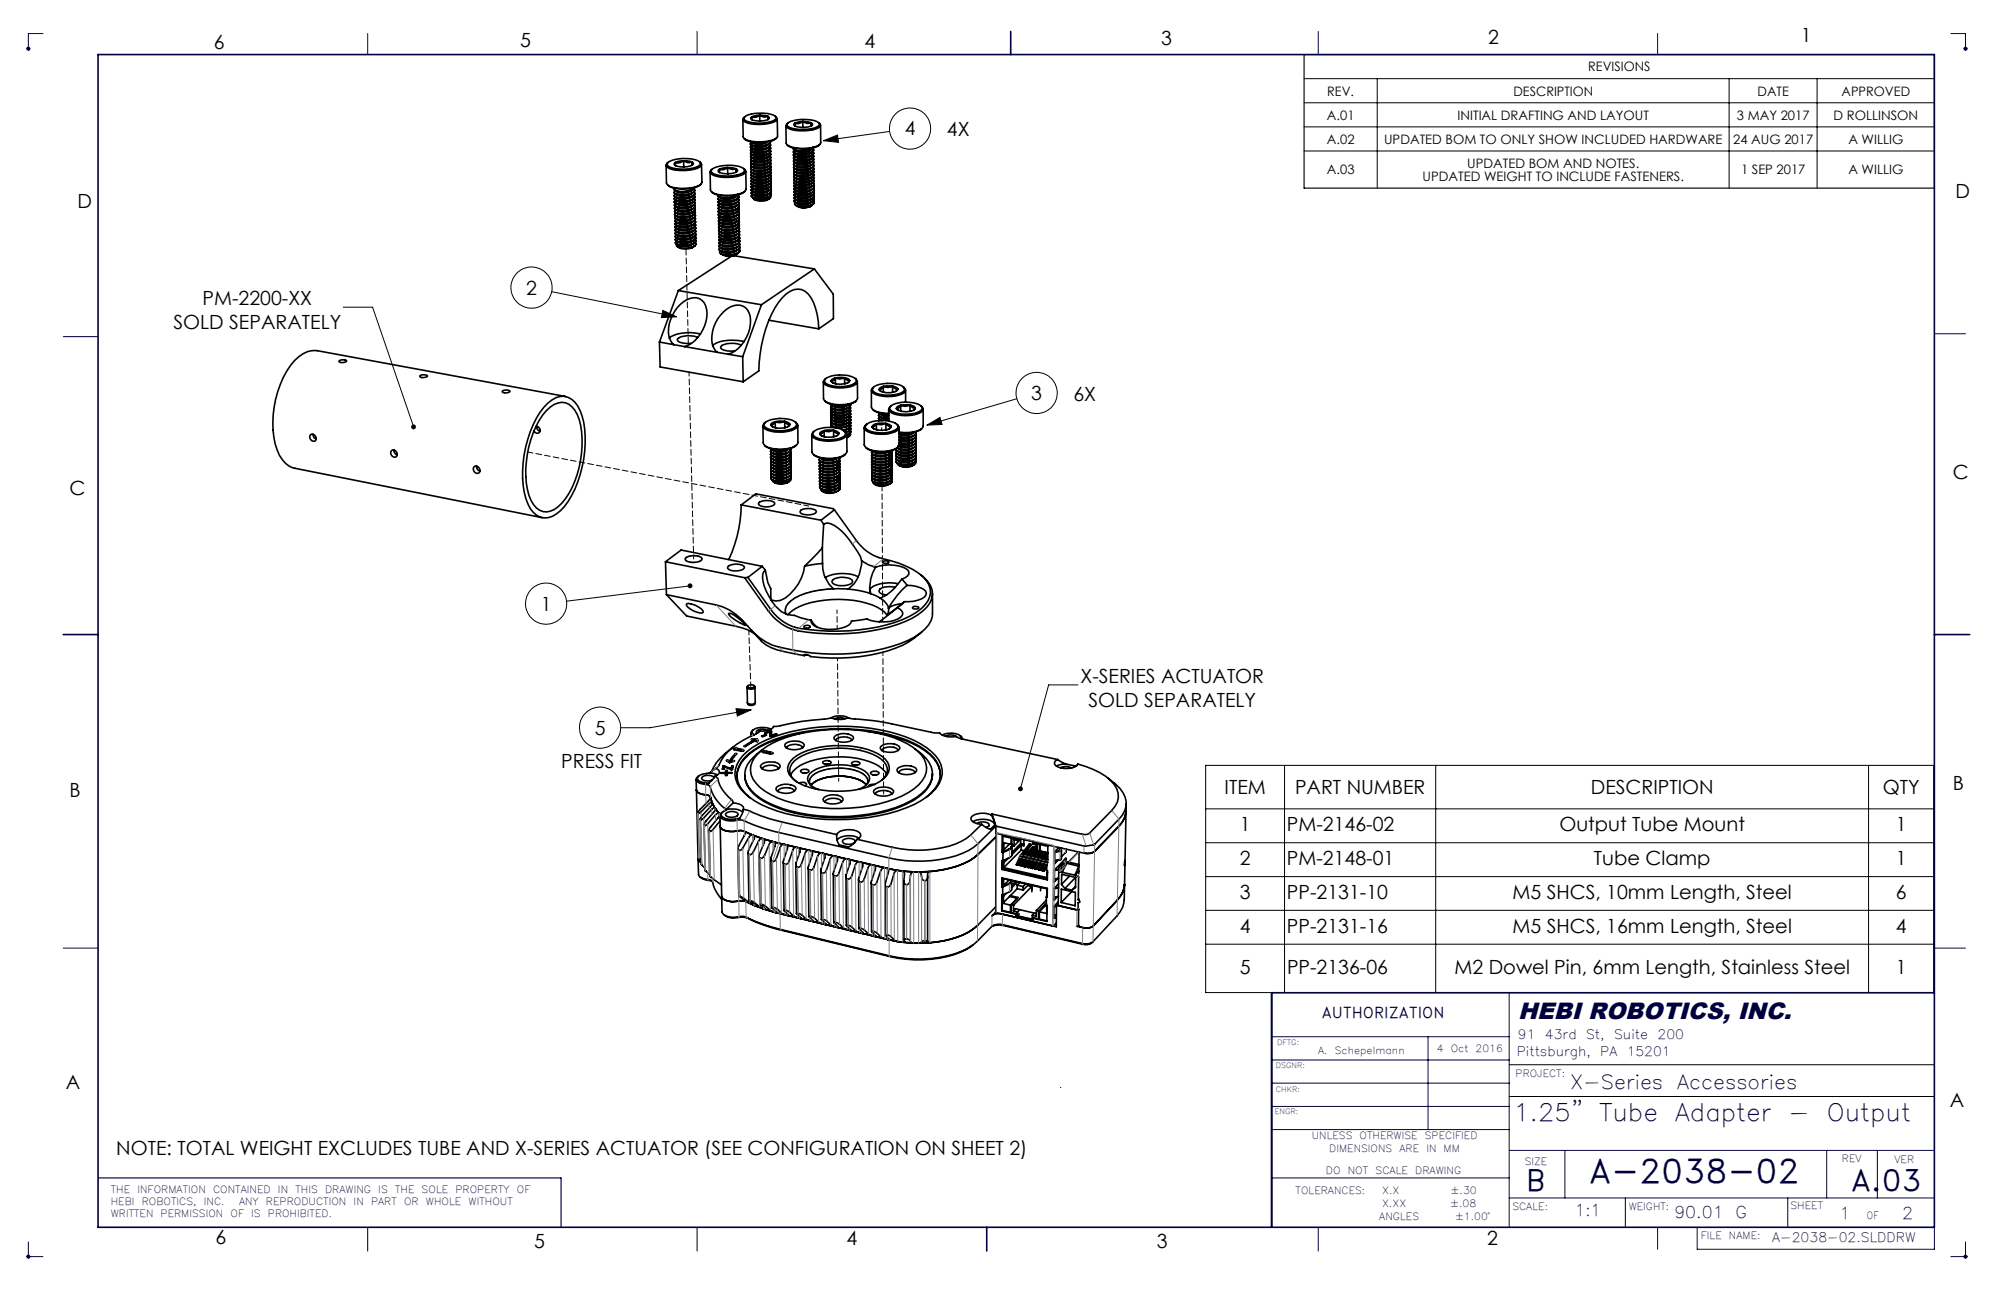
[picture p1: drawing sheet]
<svg xmlns="http://www.w3.org/2000/svg" width="432mm" height="279mm" viewBox="0 0 432 279" stroke-linecap="round" stroke-linejoin="round" font-family="sans-serif">
<defs><g id="words">
<text font-size="7.1" fill="#000040" x="344.2" y="256.2">A-2038-02</text>
<g font-size="6.3" fill="#000040">
<text x="400.8" y="258">A.03</text>
<text x="330.5" y="258">B</text>
</g>
<g font-size="5.2" fill="#000040">
<text x="327.8" y="242.8">1.25&quot;</text>
<text x="346.3" y="242.8">Tube</text>
<text x="362.8" y="242.8">Adapter</text>
<text x="387.3" y="242.8">-</text>
<text x="395.6" y="242.8">Output</text>
</g>
<text font-size="5.1" fill="#000040" x="328.7" y="220.8">HEBI ROBOTICS, INC.</text>
<g font-size="4.2">
<text x="46.3" y="10.6">6</text>
<text x="112.6" y="10.2">5</text>
<text x="187.2" y="10.4">4</text>
<text x="251.5" y="9.8">3</text>
<text x="322.3" y="9.4">2</text>
<text x="389.9" y="9.1">1</text>
<text x="195.9" y="29.3">4</text>
<text x="205" y="29.5">4X</text>
<text x="16.8" y="45">D</text>
<text x="423.5" y="42.9">D</text>
<text x="113.9" y="63.8">2</text>
<text x="37.6" y="71.3">SOLD SEPARATELY</text>
<text x="43.9" y="66">PM-2200-XX</text>
<text x="223.3" y="86.6">3</text>
<text x="232.5" y="86.8">6X</text>
<text x="15" y="107.2">C</text>
<text x="422.9" y="103.8">C</text>
<text x="117.1" y="132.2">1</text>
<text x="234" y="147.9">X-SERIES ACTUATOR</text>
<text x="235.7" y="153.1">SOLD SEPARATELY</text>
<text x="128.8" y="159.1">5</text>
<text x="121.5" y="166.4">PRESS FIT</text>
<text x="15" y="172.6">B</text>
<text x="265.2" y="172.1">ITEM</text>
<text x="280.4" y="172">PART NUMBER</text>
<text x="344.5" y="172">DESCRIPTION</text>
<text x="407.7" y="172.1">QTY</text>
<text x="422.9" y="171.2">B</text>
<text x="268.5" y="180">1</text>
<text x="278.7" y="180">PM-2146-02</text>
<text x="337.7" y="180">Output Tube Mount</text>
<text x="410.5" y="180">1</text>
<text x="268.5" y="187.3">2</text>
<text x="278.7" y="187.3">PM-2148-01</text>
<text x="345.2" y="187.3">Tube Clamp</text>
<text x="410.5" y="187.3">1</text>
<text x="268.5" y="194.7">3</text>
<text x="278.7" y="194.7">PP-2131-10</text>
<text x="327.5" y="194.7">M5 SHCS, 10mm Length, Steel</text>
<text x="410.5" y="194.7">6</text>
<text x="268.5" y="202">4</text>
<text x="278.7" y="202">PP-2131-16</text>
<text x="327.5" y="202">M5 SHCS, 16mm Length, Steel</text>
<text x="410.5" y="202">4</text>
<text x="268.5" y="210.9">5</text>
<text x="278.7" y="210.9">PP-2136-06</text>
<text x="315" y="210.9">M2 Dowel Pin, 6mm Length, Stainless Steel</text>
<text x="410.5" y="210.9">1</text>
<text x="14.3" y="235.9">A</text>
<text x="422.3" y="239.8">A</text>
<text x="25.2" y="250.2">NOTE: TOTAL WEIGHT EXCLUDES TUBE AND X-SERIES ACTUATOR (SEE CONFIGURATION ON SHEET 2)</text>
<text x="46.6" y="269.5">6</text>
<text x="183.3" y="269.6">4</text>
<text x="322" y="269.6">2</text>
<text x="115.7" y="270.3">5</text>
<text x="250.5" y="270.3">3</text>
</g>
<g font-size="4.2" fill="#000040">
<text x="340" y="235.8">X-Series</text>
<text x="363.2" y="235.8">Accessories</text>
</g>
<g font-size="3.5" fill="#000040">
<text x="341" y="263.5">1:1</text>
<text x="362.6" y="263.8">90.01</text>
<text x="375.8" y="263.8">G</text>
<text x="398.4" y="264.1">1</text>
<text x="411.9" y="264.1">2</text>
</g>
<text font-size="3.2" fill="#000040" x="286.2" y="220.5">AUTHORIZATION</text>
<g font-size="2.8">
<text x="343.9" y="15.5">REVISIONS</text>
<text x="287.4" y="20.7">REV.</text>
<text x="327.8" y="20.7">DESCRIPTION</text>
<text x="380.6" y="20.7">DATE</text>
<text x="398.8" y="20.7">APPROVED</text>
<text x="287.3" y="25.9">A.01</text>
<text x="315.6" y="25.9">INITIAL DRAFTING AND LAYOUT</text>
<text x="376.1" y="25.9">3 MAY 2017</text>
<text x="397.1" y="25.9">D ROLLINSON</text>
<text x="287.3" y="31.1">A.02</text>
<text x="299.7" y="31.1">UPDATED BOM TO ONLY SHOW INCLUDED HARDWARE</text>
<text x="375.3" y="31.1">24 AUG 2017</text>
<text x="400.3" y="31.1">A WILLIG</text>
<text x="287.3" y="37.8">A.03</text>
<text x="308.1" y="39.2">UPDATED WEIGHT TO INCLUDE FASTENERS.</text>
<text x="317.7" y="36.4">UPDATED BOM AND NOTES.</text>
<text x="377" y="37.8">1 SEP 2017</text>
<text x="400.3" y="37.8">A WILLIG</text>
</g>
<g font-size="2.8" fill="#000040">
<text x="328.7" y="225.1">91</text>
<text x="334.5" y="225.1">43rd</text>
<text x="343.5" y="225.1">St,</text>
<text x="349.5" y="225.1">Suite</text>
<text x="358.9" y="225.1">200</text>
<text x="328.4" y="228.8">Pittsburgh,</text>
<text x="346.5" y="228.8">PA</text>
<text x="352.3" y="228.8">15201</text>
<text x="383.8" y="268.9">A-2038-02.SLDDRW</text>
</g>
<g font-size="2.2" fill="#000040">
<text x="311.1" y="227.8">4</text>
<text x="314.2" y="227.8">Oct</text>
<text x="319.5" y="227.8">2016</text>
<text x="285.5" y="228.2">A.</text>
<text x="289.1" y="228.2">Schepelmann</text>
<text x="328.2" y="233.3">PROJECT:</text>
<text x="284.1" y="246.8">UNLESS</text>
<text x="287.8" y="249.6">DIMENSIONS</text>
<text x="294.4" y="246.8">OTHERWISE</text>
<text x="303.1" y="249.6">ARE</text>
<text x="308.6" y="246.8">SPECIFIED</text>
<text x="308.9" y="249.6">IN</text>
<text x="312.6" y="249.6">MM</text>
<text x="398.8" y="251.8">REV</text>
<text x="410.3" y="251.9">VER</text>
<text x="287.1" y="254.3">DO</text>
<text x="291.9" y="254.3">NOT</text>
<text x="297.9" y="254.3">SCALE</text>
<text x="306.5" y="254.3">DRAWING</text>
<text x="330.2" y="252.3">SIZE</text>
<text x="24" y="258.4">THE</text>
<text x="24" y="261">HEBI</text>
<text x="24" y="263.6">WRITTEN</text>
<text x="29.7" y="258.4">INFORMATION</text>
<text x="30.7" y="261">ROBOTICS,</text>
<text x="34.8" y="263.6">PERMISSION</text>
<text x="44.1" y="261">INC.</text>
<text x="46.1" y="258.4">CONTAINED</text>
<text x="49.9" y="263.6">OF</text>
<text x="51.8" y="261">ANY</text>
<text x="54.4" y="263.6">IS</text>
<text x="57.6" y="261">REPRODUCTION</text>
<text x="58" y="263.6">PROHIBITED.</text>
<text x="60.2" y="258.4">IN</text>
<text x="64" y="258.4">THIS</text>
<text x="70.4" y="258.4">DRAWING</text>
<text x="76.6" y="261">IN</text>
<text x="80.3" y="261">PART</text>
<text x="81.9" y="258.4">IS</text>
<text x="85.5" y="258.4">THE</text>
<text x="87.5" y="261">OR</text>
<text x="91.3" y="258.4">SOLE</text>
<text x="92.2" y="261">WHOLE</text>
<text x="98.6" y="258.4">PROPERTY</text>
<text x="101.5" y="261">WITHOUT</text>
<text x="111.9" y="258.4">OF</text>
<text x="280.6" y="258.6">TOLERANCES:</text>
<text x="299.3" y="261.5">X.XX</text>
<text x="299.3" y="258.6">X.X</text>
<text x="314" y="261.5">±.08</text>
<text x="314.1" y="258.6">±.30</text>
<text x="327.5" y="262">SCALE:</text>
<text x="352.7" y="262.2">WEIGHT:</text>
<text x="387.7" y="261.9">SHEET</text>
<text x="298.7" y="264.2">ANGLES</text>
<text x="315.1" y="264.2">±1.00°</text>
<text x="368.3" y="268.4">FILE</text>
<text x="374.4" y="268.4">NAME:</text>
<text x="404.3" y="264">OF</text>
</g>
<g font-size="1.6" fill="#000040">
<text x="276.6" y="226.4">DFTG:</text>
<text x="276.3" y="231.3">DSGNR:</text>
<text x="276.3" y="236.4">CHKR:</text>
<text x="276.1" y="241.2">ENGR:</text>
</g>
</g></defs>
<g fill="none" stroke="#000" stroke-width=".22">
<path d="M282.4 17h136.5M298.2 17v23.7M374.4 17v23.7M393.5 17v23.7M178.3 30.5l3.1-1.3 .2 1.6zM192.7 28.5l-14.4 2M282.4 27.5h136.5M282.4 32.7h136.5M282.4 22.3h136.5M74.3 66.5h6.4l8.9 26M119.5 63.2l27 5.4M143.5 67.2l3 1.4-3.3 .2z"/>
<path d="M200.7 92.1l2.9-1.7 .4 1.5zM220.2 86.4l-19.5 5.7M149.4 126.9l-26.7 3.3M159.4 153.5l3.3 .2-3 1.4zM162.7 153.7l-21.9 3.9h-6.4M233.4 148.3h-6.3l-6.1 22.6M261.1 165.8h157.6v49.2h-157.6zM261.1 175.2h157.6M278.2 165.8v49.2M310.9 165.8v49.2M404.6 165.8v49.2M261.1 182.5h157.6"/>
<path d="M261.1 189.9h157.6M261.1 197.2h157.6M261.1 204.5h157.6M326.8 230.6h92.1M326.8 237.5h92.1M79.6 265.8v5.2M151 265.8v5.2"/>
<circle cx="197.1" cy="27.8" r="4.5"/>
<circle cx="115.1" cy="62.3" r="4.5"/>
<circle cx="224.5" cy="85.1" r="4.5"/>
<circle cx="118.3" cy="130.8" r="4.5"/>
<circle cx="129.9" cy="157.6" r="4.5"/>
</g>
<g fill="none" stroke="#000040" stroke-width=".22">
<path d="M5.6 10.5h1M5.8 10.2l.7 .7M6.5 10.2l-.7 .7M9.3 7.3h-3.2v3.7M79.6 7.3v4.5M151 6.8v5M285.5 6.8v5M359 7.3v4.5M422.5 7.3h3.1v3.7M425.1 10.5h1.1M425.3 10.2l.7 .7M426 10.2l-.7 .7"/>
<path d="M13.7 72.9h7.5M418.9 72.3h6.7M13.7 205.4h7.5M275.5 215v50.8M326.8 215v50.8M418.9 205.4h6.7M229.6 235.5h.1M275.5 234.6h51.3M275.5 229.6h51.3M275.5 239.6h51.3M275.5 224.5h51.3M309.2 224.5v20.2"/>
<path d="M275.5 244.7h51.3M275.5 255.1h51.3M326.8 259.5h92.1M327 249.2h91.9M338.9 249.2v10.3M352 259.5v6.3M387.1 259.5v6.3M395.6 249.2v10.3M406.5 249.2v10.3M5.8 271.8l.7 .7M6.1 269v3.7M6.5 271.8l-.7 .7"/>
<path d="M9.3 272.2h-3.7M285.5 265.8v5.2M359 265.8v4.8M367.5 265.8v4.8h51.4v-4.8M422.5 272.2h3.7M425.3 271.8l.7 .7M425.6 269v3.7M426 271.8l-.7 .7"/>
</g>
<path d="M282.4 11.8h136.5v28.9h-136.5z" fill="none" stroke="#000" stroke-width=".25"/>
<path d="M21.2 255.1h100.3v10.7" fill="none" stroke="#000040" stroke-width=".25"/>
<path d="M21.2 11.8h397.7v254h-397.7zM218.9 6.8v5M13.7 137.4h7.5M418.9 137.4h7.6M418.9 215h-143.6v50.8M213.7 265.8v5.2" fill="none" stroke="#000040" stroke-width=".35"/>
<g fill="#000">
<path d="M178.3 30.5l3.1-1.3 .2 1.6zM143.5 67.2l3 1.4-3.3 .2zM200.7 92.1l2.9-1.7 .4 1.5zM149 126.5a.52 .52 0 0 0 .3 .9 .52 .52 0 0 0 .6-.6l-.5 .1 .5-.1a.51 .51 0 0 0-.3-.4 .51 .51 0 0 0-.6 .1zM159.4 153.5l3.3 .2-3 1.4z"/>
<path d="M89.2 92l-.1 .2a.52 .52 0 0 0 0 .6 .52 .52 0 0 0 .6 .2l-.1-.5 .1 .5a.53 .53 0 0 0 .3-.8 .53 .53 0 0 0-.8-.2zM220.6 170.5l-.1 .4 .2 .4h.1l.2-.4-.2 .4a.52 .52 0 0 0 .7-.6 .52 .52 0 0 0-.9-.2z"/>
</g>
<g fill="none" stroke="#000" stroke-width=".35">
<path d="M144.6 35.3a7.5 7.5 0 0 1 7-.2l.1 .3a1.88 1.88 0 0 1-1.8 1l-1.8 .3a5.9 5.9 0 0 1-3.5-.8l-.1-.3zM146.2 35.2a.34 .34 0 0 0-.2 .4 .34 .34 0 0 0 .3 .3M146.2 35.2l.1 .7M148 34.8l-1 .1-.8 .3M148 34.8l1.9 .3M148 34.8l-.8 .4h-1M148 34.8l1 .4 .9-.1M148 34.8l.1 1.4M149.9 35.1a.34 .34 0 0 1 .2 .3 .34 .34 0 0 1-.2 .4M149.9 35.1v.7M149.9 35.8a5 5 0 0 1-3.6 .1M151.5 35a.77 .77 0 0 1 .3 .9 7 7 0 0 1-5.3 1 2.97 2.97 0 0 1-2.2-.9v-.3l.3-.5"/>
<path d="M151.8 39.9a6.7 6.7 0 0 1-5.4 1 2.94 2.94 0 0 1-1.8-.8M151.9 35.6l.1 3.9a1.83 1.83 0 0 1-1.7 1.1l-1.8 .2a4.8 4.8 0 0 1-4.1-1l-.1-4M154.1 36.8a7.7 7.7 0 0 1 7-.3l.2 .4a1.75 1.75 0 0 1-1.8 1l-1.8 .2a6.1 6.1 0 0 1-3.6-.7l-.1-.3zM155.8 36.7v.6M157.6 36.3h1l.8 .3M157.6 36.3l-1.1 .1-.7 .3M157.6 36.3l1 .4 .8-.1M157.6 36.3a1.7 1.7 0 0 1-1.8 .4M157.6 36.3v1.3M159.4 36.6a.43 .43 0 0 1 .3 .5 .43 .43 0 0 1-.6 .3 4.2 4.2 0 0 1-3.6-.3l.1-.3 .2-.1M159.4 36.6l.1 .6M159.4 36.6v.7"/>
<path d="M161 36.5a.69 .69 0 0 1 .4 .9 7.2 7.2 0 0 1-5.5 .9 2.93 2.93 0 0 1-2.1-.9v-.3l.4-.4M161.2 25.4a6.1 6.1 0 0 1 4.1-.9 3.7 3.7 0 0 1 2.8 1 1.72 1.72 0 0 1-1.7 1l-.8 .1a7.1 7.1 0 0 1-4.4-.6l-.1-.3zM161.5 37.1l.1 3.9a1.95 1.95 0 0 1-1.9 1.1l-.8 .1a7.4 7.4 0 0 1-4.8-.6l-.3-.5v-3.8M162.5 31.1v.1M162.5 31.8v.1M162.5 32.5h.1M162.5 33.1v.1M162.5 33.8v.1M162.6 35.8v.1M162.6 36.4v.1M162.6 37.1v.1M162.6 37.8v.1"/>
<path d="M162.6 38.5h.1M162.6 39.1v.1M162.6 39.8v.1M162.8 30.8l.2 .1a3.9 3.9 0 0 0 2.9-.1M162.8 25.3v.6M162.8 34.1a3.8 3.8 0 0 0 3.1 .1M162.8 30.8l-.2 .2-.1 .2a4.5 4.5 0 0 0 4.3-.3v-.2l.1 .1a3.4 3.4 0 0 1-3.5 .8l-.6-.1-.3-.3M162.9 32.2l.3 .1M163 32.2a3.3 3.3 0 0 0 3.3-.2l-1.3 .4-1.7-.1M163.1 38.2a2.71 2.71 0 0 0 3.1 0l.2-.2-.3 .2M164.5 24.9l1.8 .3M164.5 24.9l-1.7 .4"/>
<path d="M164.5 24.9l1 .5 .8-.2M164.5 24.9a1.59 1.59 0 0 1-1.7 .4M164.5 24.9v1.3M166 31.5a3.6 3.6 0 0 1-3.2 0M166 36.8a4.1 4.1 0 0 1-3.1 .1M166 33.5l-1.7 .3-1.4-.3M166.1 38.2l-1.7 .3-1.4-.3M166.1 39.5l-1.7 .3-1.4-.3M166.2 30.7l-.3 .2M166.2 30.7a3.3 3.3 0 0 1-3.2 .2M166.3 25.2a.35 .35 0 0 1 .3 .4 .35 .35 0 0 1-.4 .3 4 4 0 0 1-3.6-.3l.2-.3M166.3 31.3a3.2 3.2 0 0 1-3.3 .2"/>
<path d="M166.3 25.2l.1 .6M166.3 25.2v.7M166.3 34l-.3 .2M166.3 34.7a3.6 3.6 0 0 1-3.3 .2h.1M166.3 33.3a3.4 3.4 0 0 1-3.3 .3v-.1M166.3 32.7a3.2 3.2 0 0 1-3.3 .2M166.4 31.3l-.4 .2M166.4 32.7a4 4 0 0 1-3.6 .1M166.4 33.3l-.4 .2M166.4 36.7l-.4 .2M166.4 37.4a3.3 3.3 0 0 1-3.3 .1M166.4 36a3.3 3.3 0 0 1-3.3 .2"/>
<path d="M166.4 34.6a4.2 4.2 0 0 1-3.5 .3M166.4 37.3a4 4 0 0 1-3.5 .2M166.4 38.7l-1.3 .4-1.8-.1M166.4 39.3a3.1 3.1 0 0 1-3.3 .2M166.4 33.8v.1a3.3 3.3 0 0 1-3.4 .4v-.1M166.4 35.1a1.27 1.27 0 0 1-1.4 .7 2.12 2.12 0 0 1-1.9-.3M166.5 39.3l-.4 .2M166.5 36.5a2.66 2.66 0 0 1-2.7 .7l-.7-.3M166.5 39.8a2.45 2.45 0 0 1-2.7 .7l-.7-.3M166.5 38.5a2.55 2.55 0 0 1-2.7 .7l-.5-.1-.2-.3M166.7 32.4l.2 .2-.1 .3a4.4 4.4 0 0 1-4.2 .3v-.2l.3-.2M166.7 31.8l.2 .1a1.54 1.54 0 0 1-1.8 1 3.3 3.3 0 0 1-2.5-.3v-.3l.2-.1"/>
<path d="M166.7 31.1l.1 .5a4.5 4.5 0 0 1-4.3 .3l.1-.3 .2-.1M166.7 35.1l.2 .1v.4a4.4 4.4 0 0 1-4.3 .3v-.3l.3-.1a4.1 4.1 0 0 0 3.4-.1M166.7 34.4l.2 .2v.3a4.2 4.2 0 0 1-4.3 .3l.3-.4M166.7 33.8l.2 .4a4.2 4.2 0 0 1-4.3 .3v-.2l.3-.2M166.7 33.1l.1 .4a4.2 4.2 0 0 1-4.2 .4l.3-.4M166.8 35.7l.1 .5a4.4 4.4 0 0 1-4.3 .3v-.2l.3-.1a4.2 4.2 0 0 0 3.5-.2M166.8 37.1l.1 .1v.4a4.4 4.4 0 0 1-4.3 .3l.1-.3 .2-.1M166.8 36.4l.1 .2a1.54 1.54 0 0 1-1.8 1 3.4 3.4 0 0 1-2.5-.4l.1-.2 .2-.2M166.8 38.4l.2 .2-.1 .3a4.2 4.2 0 0 1-4.2 .3v-.3l.2-.1 .4 .2M166.8 39.1l.2 .1-.1 .3a4.2 4.2 0 0 1-4.2 .4v-.3l.3-.1M166.8 37.7l.1 .5a4.2 4.2 0 0 1-4.2 .3v-.2l.2-.2M166.8 39.7l.2 .5a4.4 4.4 0 0 1-4.3 .3v-.2l.3-.2"/>
<path d="M166.8 32.1a1.62 1.62 0 0 1-1.7 .9 2.76 2.76 0 0 1-2.5-.5M166.9 34.1a1.56 1.56 0 0 1-1.8 .9 2.76 2.76 0 0 1-2.5-.5M166.9 33.4v.3a4.5 4.5 0 0 1-4.3 .3v-.1M166.9 32.8a1.64 1.64 0 0 1-1.8 .9 2.76 2.76 0 0 1-2.5-.5M166.9 31.4l-.1 .1a1.64 1.64 0 0 1-1.8 .8 2.64 2.64 0 0 1-2.4-.4M166.9 32v.1M166.9 36.8a1.69 1.69 0 0 1-1.8 .9 3.6 3.6 0 0 1-2.5-.4v-.1M166.9 36.1v.2a4.2 4.2 0 0 1-4.3 .3v-.1M166.9 35.5v.1a4.2 4.2 0 0 1-4.3 .3M166.9 34.8v.2a4.4 4.4 0 0 1-4.3 .3v-.2M166.9 32.7v.1M166.9 33.4h.1"/>
<path d="M166.9 34v.1M166.9 38.8a1.56 1.56 0 0 1-1.7 .9 2.76 2.76 0 0 1-2.5-.5M166.9 34.7v.1M166.9 35.4v.1M166.9 36.1h.1M167 39.4l-.1 .2a4.2 4.2 0 0 1-4.2 .3M167 38l-.1 .3a4.4 4.4 0 0 1-4.2 .3v-.1M167 37.4l-.1 .1a1.64 1.64 0 0 1-1.8 .8 2.64 2.64 0 0 1-2.4-.4M167 36.7v.1M167 38.7v.1M167 39.4h.1M167.9 25.2l.4 .4v.3a5.3 5.3 0 0 1-4 1.1 5.5 5.5 0 0 1-3.3-.9 .63 .63 0 0 1 .3-.8"/>
<path d="M168.2 29.9a6.9 6.9 0 0 1-5.9 .7l-1.2-.6M168.3 25.7l.1 3.8a1.42 1.42 0 0 1-1.4 .9l-2.6 .3a5.2 5.2 0 0 1-3.4-.8l-.1-4M170.5 26.8a6.6 6.6 0 0 1 5-.8 2.21 2.21 0 0 1 1.9 .8 1.67 1.67 0 0 1-1.6 1.1l-.8 .1a7.1 7.1 0 0 1-4.4-.7zM171.8 32.2v.1M171.8 32.8v.1M171.8 33.5v.1M171.8 34.2v.1M171.8 34.9v.1M171.8 35.5v.1M171.8 36.2v.1M171.9 38.9h.1M171.9 39.5v.1"/>
<path d="M172.1 26.7a.33 .33 0 0 0-.2 .4 .33 .33 0 0 0 .3 .2 5.3 5.3 0 0 0 3.6-.1M172.1 26.7l.1 .6M172.2 32.6l.3 .1M172.2 35.9a4.2 4.2 0 0 0 3.4-.1 3.2 3.2 0 0 1-3.3 .1M173.8 26.3l1.8 .3M173.8 26.3l-1.7 .4M173.8 26.3l1.1 .4 .7-.1M173.8 26.3a1.66 1.66 0 0 1-1.7 .4M173.8 26.3v1.3M175.3 36.6l-1 .3-1.8-.1M175.6 39.2l-.3 .1M175.6 32.4a3.2 3.2 0 0 1-3.3 .2"/>
<path d="M175.6 37.8a4.2 4.2 0 0 1-3 .3M175.6 26.6a.33 .33 0 0 1 .4 .3 .33 .33 0 0 1-.2 .3M175.6 36.4a3.2 3.2 0 0 1-3.2 .2M175.6 35.1a3.2 3.2 0 0 1-3.3 .2M175.6 33.8a3.3 3.3 0 0 1-3.3 .1M175.6 26.6l.1 .6M175.6 26.6v.7M175.7 32.4a4.2 4.2 0 0 1-3.2 .3M175.7 36.4l-.4 .2M175.7 39.8a3.6 3.6 0 0 1-3.3 .2v-.1M175.7 38.5a3.2 3.2 0 0 1-3.3 .1M175.7 37.1a3.2 3.2 0 0 1-3.3 .2"/>
<path d="M175.7 33.7a4.4 4.4 0 0 1-3.2 .4M175.7 35.1a4.3 4.3 0 0 1-3.2 .3M175.7 37.1a4.3 4.3 0 0 1-3.4 .2M175.7 34.2a2.11 2.11 0 0 1-2 .8 1.18 1.18 0 0 1-1.4-.4M175.7 32.9a2.55 2.55 0 0 1-2.7 .7l-.7-.3M175.8 38.4a4.1 4.1 0 0 1-3.6 .2M175.8 39.8a4.1 4.1 0 0 1-3.6 .1M175.8 37.6a.93 .93 0 0 1-1 .6l-1.1 .1a1.26 1.26 0 0 1-1.3-.3M175.8 38.9a2.66 2.66 0 0 1-2.7 .7l-.5-.1-.2-.2M176 32.8l.2 .2-.1 .3a4.5 4.5 0 0 1-4.3 .3l.1-.2 .2-.2a4 4 0 0 0 3.5-.1M176 32.2l.2 .1-.1 .3a4.5 4.5 0 0 1-4.3 .3l.1-.2 .3-.2M176 34.2l.2 .4a4.5 4.5 0 0 1-4.3 .4v-.3l.3-.1a4.2 4.2 0 0 0 3.4-.1"/>
<path d="M176 34.9l.2 .1v.3a4.5 4.5 0 0 1-4.3 .3v-.2l.3-.2 .3 .2M176 33.5l.2 .5a4.5 4.5 0 0 1-4.3 .3v-.3l.3-.1 .3 .2M176 35.5l.2 .2v.3a4.5 4.5 0 0 1-4.3 .3v-.2l.3-.2M176.1 37.5l.1 .5a4.5 4.5 0 0 1-4.3 .3v-.2l.3-.2 .4 .2M176.1 36.2l.1 .5a4.5 4.5 0 0 1-4.3 .3v-.3l.3-.1 .3 .1M176.1 38.2l.1 .1v.4a4.5 4.5 0 0 1-4.3 .3v-.3l.4-.1M176.1 36.9l.1 .4a4.5 4.5 0 0 1-4.3 .3v-.2l.3-.1M176.1 32a4.6 4.6 0 0 1-4.3 .3v-.1M176.1 38.8l.1 .2v.3a4.4 4.4 0 0 1-4.3 .4v-.3l.3-.1a3.8 3.8 0 0 0 3.1 0M176.1 39.5l.1 .5a4.5 4.5 0 0 1-4.3 .3l.3-.4M176.1 32.5v.2a4 4 0 0 1-3.3 .7l-.6-.2-.4-.3M176.1 31.9v.1a4.4 4.4 0 0 1-4.3 .3"/>
<path d="M176.2 35.2v.2a4.1 4.1 0 0 1-3.4 .7l-.6-.2-.3-.3M176.2 34.5v.2a4.4 4.4 0 0 1-4.3 .3M176.2 33.9v.1a4.4 4.4 0 0 1-4.3 .4v-.1M176.2 33.2l-.1 .2a4 4 0 0 1-3.3 .6l-.6-.1-.3-.3M176.2 37.9v.2a4.4 4.4 0 0 1-4.3 .3v-.2M176.2 37.2v.2a4.4 4.4 0 0 1-4.3 .3v-.2M176.2 36.5v.2a4.4 4.4 0 0 1-4.3 .3v-.1M176.2 35.9v.2a4.1 4.1 0 0 1-3.4 .7l-.6-.2-.3-.3M176.2 32.5h.1M176.2 33.1v.1M176.2 33.8v.1M176.2 34.5h.1"/>
<path d="M176.2 35.1v.1M176.2 35.8v.1M176.2 36.5h.1M176.2 37.1v.1M176.2 37.8l.1 .1M176.3 39.8l-.1 .3a4.4 4.4 0 0 1-4.3 .3v-.1M176.3 39.2l-.1 .2a4.3 4.3 0 0 1-4.3 .3v-.1M176.3 38.5l-.1 .2a4.3 4.3 0 0 1-4.3 .4v-.2M177.3 26.6a.68 .68 0 0 1 .3 .8 8.3 8.3 0 0 1-6.7 .5l-.7-.5v-.3l.4-.4M177.5 31.3a6.5 6.5 0 0 1-5.1 .9 3.3 3.3 0 0 1-1.9-.8M177.7 27.1v3.8a1.95 1.95 0 0 1-1.7 1l-.8 .2a8.2 8.2 0 0 1-4.7-.7l-.2-.4-.1-3.8M146.3 42.7l.4 .2"/>
<path d="M146.4 46.8l.4 .2M146.5 42.8a3.5 3.5 0 0 0 3.4-.3 4.2 4.2 0 0 1-3.1 .4M146.5 44.8a4 4 0 0 0 3.5-.2 3.5 3.5 0 0 1-3.5 .2zM146.5 48.2l.4 .2M146.5 47.5l.4 .2M146.5 46.1a3.2 3.2 0 0 0 3.5-.1 4.4 4.4 0 0 1-3.5 .2M146.5 50.2a3.9 3.9 0 0 0 3.2 0M146.6 47.5a3.3 3.3 0 0 0 3.4-.2l-.3 .2M146.6 53l.4 .1M146.6 52.3l.4 .2M146.6 51l.4 .1M146.7 53.4a3.4 3.4 0 0 0 3.3 .2l-.5 .1"/>
<path d="M146.7 51a3.5 3.5 0 0 0 3.4-.3 3.9 3.9 0 0 1-3.1 .4M146.7 52.3a3.3 3.3 0 0 0 3.4-.2 4.5 4.5 0 0 1-3.1 .4M146.7 52.8l-.2 .2v.3a3.3 3.3 0 0 0 2.8 .4M149.6 47.5l-1.2 .3-1.5-.1M149.8 41.9a4.3 4.3 0 0 1-3.5 .2M149.8 53.6l-.3 .1M149.9 43.3a4.1 4.1 0 0 1-3.5 .1M149.9 41.2a3.4 3.4 0 0 1-3.5 .2M149.9 46.7a4.1 4.1 0 0 1-3 .3M149.9 41.8a3.5 3.5 0 0 1-3.5 .3M149.9 41.2a4.3 4.3 0 0 1-3.6 .2M149.9 45.3a4.3 4.3 0 0 1-3.5 .2"/>
<path d="M149.9 43.9a3.3 3.3 0 0 1-3.4 .2M149.9 43.2a3.5 3.5 0 0 1-3.4 .2M150 43.9a4.5 4.5 0 0 1-3.6 .2M150 48a4.5 4.5 0 0 1-3.1 .4M150 45.3a3.3 3.3 0 0 1-3.5 .2M150 50.1l.1 .1M150 51.5a4.2 4.2 0 0 1-3.4 .1M150 48.7a4.2 4.2 0 0 1-3.1 .3M150 49.4a4.3 4.3 0 0 1-3.4 .2M150 50.1l-.3 .2M150 52.8a4.1 4.1 0 0 1-3 .3M150 48.7a3.4 3.4 0 0 1-3.4 .2"/>
<path d="M150 48a3.6 3.6 0 0 1-3.2 .4l-.2-.2M150.1 50.1a3.3 3.3 0 0 1-3.5 .1M150.1 49.4a3.3 3.3 0 0 1-3.5 .2M150.1 46.4v.1a3.3 3.3 0 0 1-3.5 .3M150.2 51.2v.1a3.3 3.3 0 0 1-3.5 .3M150.3 52.5a2.2 2.2 0 0 1-2.5 .8h-.6l-.5-.3M150.3 40.9l.2 .3a2.14 2.14 0 0 1-2.2 1 2.64 2.64 0 0 1-2.3-.5l.3-.4M150.3 42.3l.2 .2a2.14 2.14 0 0 1-2.2 1 2.46 2.46 0 0 1-2.3-.5l.3-.3M150.3 41.6l.2 .3a2.36 2.36 0 0 1-2.2 .9 2.36 2.36 0 0 1-2.3-.5l.3-.3M150.4 44.3l.2 .3a2.27 2.27 0 0 1-2.3 1 2.46 2.46 0 0 1-2.3-.6l.5-.3M150.4 43.6l.1 .3a2.22 2.22 0 0 1-2.2 1 2.36 2.36 0 0 1-2.3-.5l.4-.3M150.4 42.9l.1 .3a2.27 2.27 0 0 1-2.2 1 2.36 2.36 0 0 1-2.3-.5l.3-.3"/>
<path d="M150.4 45.7l.2 .3a2.14 2.14 0 0 1-2.2 1 2.46 2.46 0 0 1-2.3-.6l.3-.3M150.4 45l.2 .3a2.22 2.22 0 0 1-2.2 .9 2.36 2.36 0 0 1-2.3-.4l.3-.4M150.4 47l.2 .3a2.22 2.22 0 0 1-2.2 1 2.36 2.36 0 0 1-2.3-.5l.4-.4M150.4 46.4l.2 .2a2.25 2.25 0 0 1-2.2 1 2.46 2.46 0 0 1-2.3-.5l.3-.3M150.5 48.4l.1 .3a2.14 2.14 0 0 1-2.2 1 2.46 2.46 0 0 1-2.2-.6l.1-.2 .6 .1M150.5 47.7l.1 .3a2.25 2.25 0 0 1-2.2 1 2.46 2.46 0 0 1-2.2-.5l.3-.4M150.5 40.5a2.36 2.36 0 0 1-2.3 1 2.36 2.36 0 0 1-2.3-.5l.2-.3M150.5 41.2v.1a2.22 2.22 0 0 1-2.2 .9 2.36 2.36 0 0 1-2.3-.5v-.1M150.5 40.6a2.36 2.36 0 0 1-2.3 1 2.58 2.58 0 0 1-2.3-.6M150.5 53.3l-1 .4M150.5 49.7l.2 .4a2.14 2.14 0 0 1-2.2 .9 2.46 2.46 0 0 1-2.3-.5l.3-.3M150.5 49.1l.2 .3a2.25 2.25 0 0 1-2.2 .9 2.36 2.36 0 0 1-2.3-.5l.4-.3"/>
<path d="M150.5 43.3l-.2 .4a5.4 5.4 0 0 1-4.1 .3l-.2-.3M150.5 42.5v.2a2.22 2.22 0 0 1-2.2 .9 2.36 2.36 0 0 1-2.3-.5v-.1M150.5 41.9a2.27 2.27 0 0 1-2.2 1 2.29 2.29 0 0 1-2.3-.6M150.5 51.1l.2 .3a2.14 2.14 0 0 1-2.2 1l-1.6-.1-.5-.2-.2-.2 .4-.4M150.5 50.4l.2 .3a2.27 2.27 0 0 1-2.2 1 2.43 2.43 0 0 1-2.3-.5l.3-.3M150.5 43.9v.1a2.22 2.22 0 0 1-2.2 1 2.46 2.46 0 0 1-2.3-.5v-.1M150.5 43.3h.1M150.6 52.5l.1 .3-.1 .3-.5 .3-.8 .3M150.6 51.8l.1 .3a2.27 2.27 0 0 1-2.2 1 2.33 2.33 0 0 1-2.2-.5l.3-.4M150.6 46.1a2.22 2.22 0 0 1-2.2 .9 2.46 2.46 0 0 1-2.3-.5v-.1M150.6 45.3l-.2 .5a5 5 0 0 1-4.1 .3l-.2-.3M150.6 44.6l-.1 .1a2.22 2.22 0 0 1-2.2 .9 2.46 2.46 0 0 1-2.3-.4v-.2"/>
<path d="M150.6 46v.1M150.6 47.3l-.2 .5a5 5 0 0 1-4.1 .3l-.2-.3M150.6 46.7a2.22 2.22 0 0 1-2.2 1 2.36 2.36 0 0 1-2.3-.5v-.1M150.6 48.7v.1a2.22 2.22 0 0 1-2.2 .9 2.03 2.03 0 0 1-2.2-.6M150.6 48v.1a2.35 2.35 0 0 1-2.2 1 2.46 2.46 0 0 1-2.2-.6M150.7 50.1a2.14 2.14 0 0 1-2.2 1 2.2 2.2 0 0 1-2.3-.6M150.7 49.4v.1a2.25 2.25 0 0 1-2.2 .9 2.46 2.46 0 0 1-2.3-.5v-.1M150.7 51.4v.1a2.31 2.31 0 0 1-2.2 1 2.46 2.46 0 0 1-2.3-.5v-.1M150.7 50.7v.1a2.35 2.35 0 0 1-2.2 1 2.23 2.23 0 0 1-2.3-.5v-.1M150.7 52.8a1.69 1.69 0 0 1-1.4 .9M150.7 52.1v.1a2.14 2.14 0 0 1-2.2 1 2.43 2.43 0 0 1-2.2-.6v-.1M150.7 52.8v.1"/>
<path d="M155.5 43v.1M155.5 43.7v.1M155.5 44.4v.1M155.5 45.1v.1M155.5 45.8v.1M155.5 46.5h.1M155.6 49.9v.1M155.6 48.5v.1M155.6 49.2v.1M155.6 50.6v.1M155.6 51.3h.1M155.7 53.3v.1"/>
<path d="M155.7 54h.1M155.8 43.4a4 4 0 0 0 3.2 .1M155.9 46.9a4.4 4.4 0 0 0 3.2 0M156 46.2l.3 .2M156 49.6l.4 .2M156 54.3l-.2 .5 .8 .3M156.1 46.9v.1a3.6 3.6 0 0 0 3.4-.3l-.4 .2M156.1 55a3.3 3.3 0 0 0 3.5 .1M156.1 54.4l.4 .2M156.2 53.8a4 4 0 0 0 3.4-.2 3.6 3.6 0 0 1-3.4 .2zM156.2 54.4v.1a3.8 3.8 0 0 0 3.1-.1M156.6 55.1l1.6 .2"/>
<path d="M157.3 55.4h1.4M158.2 55.3l-.9 .1M158.4 55.5l-11.5 7.4M158.9 55.4l17.5 2.8M159.1 44.1a4.1 4.1 0 0 1-3.2 0M159.1 49.6l-1.6 .3-1.1-.1M159.1 46.2l-1 .3-1.7-.1M159.1 47.6a3.8 3.8 0 0 1-3.1 0M159.1 45.5a4.2 4.2 0 0 1-3.2 0M159.1 54.4l-.8 .3-1.8-.1M159.2 55.1l-.9 .3h-1M159.3 43.3l-.3 .2"/>
<path d="M159.3 44.7a4.2 4.2 0 0 1-3.4 .1M159.4 42.6a3.7 3.7 0 0 1-3.4 .2M159.4 42.5a3.9 3.9 0 0 1-3.5 .3M159.4 46l-.3 .2M159.4 49.5l-.3 .2M159.4 44a3.7 3.7 0 0 1-3.4 .2v-.1M159.5 43.9l-.4 .2M159.5 48.1a4 4 0 0 1-3.6 .1M159.5 45.3a3.7 3.7 0 0 1-3.5 .3v-.1M159.5 45.3l-.4 .2M159.5 47.4l-.4 .2M159.5 50.8a4.2 4.2 0 0 1-3.4 .2"/>
<path d="M159.5 54.3l-.4 .2M159.5 48.8a3.5 3.5 0 0 1-3.4 .2v-.1M159.5 47.4a3.6 3.6 0 0 1-3.4 .2M159.5 52.9a4.2 4.2 0 0 1-3.4 .1M159.5 44.4a2.69 2.69 0 0 1-2.8 .8l-.5-.2-.2-.2M159.5 43a2.99 2.99 0 0 1-3.5 .5v-.1M159.5 53.6h.1M159.6 48.8a4.3 4.3 0 0 1-3.6 .2M159.6 50.1a4.1 4.1 0 0 1-3.6 .2M159.6 51.5a4.1 4.1 0 0 1-3.6 .2M159.6 52.2a4.2 4.2 0 0 1-3.5 .2M159.6 50.8a3.4 3.4 0 0 1-3.5 .2"/>
<path d="M159.6 50.1a3.6 3.6 0 0 1-3.5 .3v-.1M159.6 45.8a1.08 1.08 0 0 1-1.1 .7l-.6 .1a2.17 2.17 0 0 1-1.8-.4M159.6 52.8a3.4 3.4 0 0 1-3.4 .3v-.1M159.6 52.2a3.4 3.4 0 0 1-3.4 .2M159.6 51.5a3.6 3.6 0 0 1-3.4 .3v-.2M159.6 47.8a1.07 1.07 0 0 1-1.1 .7l-.5 .1a2.13 2.13 0 0 1-1.9-.3M159.6 54.9l-.3 .2M159.6 54.9l-.9 .5M159.6 49.2a2.26 2.26 0 0 1-2.1 .8l-1.1-.2-.3-.2M159.8 43l.2 .1-.1 .4a4.4 4.4 0 0 1-4.4 .3l.1-.2 .3-.2M159.8 42.3l.2 .1-.1 .4a4.6 4.6 0 0 1-4.4 .3v-.2l.4-.2M159.8 54.8l-.5 .4-.6 .2"/>
<path d="M159.8 44.3l.2 .2v.3a4.4 4.4 0 0 1-4.5 .4l.1-.3 .3-.1M159.8 43.7l.2 .5a4.6 4.6 0 0 1-4.5 .3l.1-.3 .3-.1M159.9 46.4l.2 .2-.1 .3a4.5 4.5 0 0 1-4.4 .3l.3-.4M159.9 45.7l.2 .2-.1 .3a4.4 4.4 0 0 1-4.4 .4v-.3l.3-.2M159.9 45l.1 .2v.3a4.5 4.5 0 0 1-4.4 .4v-.3l.3-.2M159.9 47.8l.2 .1v.4a4.5 4.5 0 0 1-4.5 .3v-.2l.3-.2M159.9 47.1l.1 .5a4.3 4.3 0 0 1-4.4 .3v-.2l.3-.2M159.9 49.8l.2 .2v.3a4.3 4.3 0 0 1-4.4 .4v-.3l.3-.2M159.9 49.1l.2 .6a4.6 4.6 0 0 1-4.5 .3l.1-.3 .3-.2M159.9 48.5l.2 .1v.4a4.3 4.3 0 0 1-4.5 .3l.1-.3 .3-.2M159.9 42v.2a4.4 4.4 0 0 1-4.4 .3v-.1a4.6 4.6 0 0 0 4.3-.2M159.9 42.7v.2a4.5 4.5 0 0 1-4.4 .3v-.1"/>
<path d="M160 51.2l.2 .2-.1 .3a4.5 4.5 0 0 1-4.4 .3l.1-.2 .2-.2M160 50.5l.1 .2v.3a4.3 4.3 0 0 1-4.4 .3v-.2l.3-.2M160 44.1v.1a4.5 4.5 0 0 1-4.5 .4v-.1M160 43.4l-.1 .2a4.4 4.4 0 0 1-4.4 .3v-.1M160 53.2l.2 .2v.4a4.3 4.3 0 0 1-4.4 .3v-.3l.3-.2M160 52.6l.2 .1a1.59 1.59 0 0 1-1.9 1.1 3.2 3.2 0 0 1-2.6-.4l.1-.3 .3-.1M160 51.9l.2 .1-.1 .4a4.3 4.3 0 0 1-4.4 .3l.1-.2 .4-.3M160 46.1v.2a4.4 4.4 0 0 1-4.4 .3v-.1M160 42.6v.1M160 43.3v.1M160 44v.1M160.1 53.9l.1 .2v.3a4.1 4.1 0 0 1-3.6 .7"/>
<path d="M160.1 48.2v.2a4.9 4.9 0 0 1-4.2 .5l-.3-.3M160.1 47.5v.2a4.4 4.4 0 0 1-4.5 .3v-.2M160.1 46.8l-.1 .2a4.9 4.9 0 0 1-4.1 .6l-.3-.5M160.1 45.3l-.1 .3a4.4 4.4 0 0 1-4.4 .4v-.1M160.1 44.7l-.1 .2a4.4 4.4 0 0 1-4.5 .4l.1-.1M160.1 46v.1M160.1 49.5v.2a4.4 4.4 0 0 1-4.5 .4l.1-.1M160.1 48.9a1.88 1.88 0 0 1-2 .9 2.69 2.69 0 0 1-2.5-.5M160.1 46.7v.1M160.1 47.4v.1M160.1 51.6v.2a4.9 4.9 0 0 1-4.1 .6l-.3-.5M160.1 48.1v.1"/>
<path d="M160.1 48.8v.1M160.1 49.5h.1M160.2 53.6v.2a4.9 4.9 0 0 1-4.2 .6l-.2-.4M160.2 53v.2a4.4 4.4 0 0 1-4.5 .3l.1-.1M160.2 52.2a1.82 1.82 0 0 1-2 1 2.66 2.66 0 0 1-2.5-.5v-.1M160.2 50.8l-.1 .1a1.88 1.88 0 0 1-1.9 1 2.66 2.66 0 0 1-2.5-.6M160.2 50.1l-.1 .3a4.9 4.9 0 0 1-4.1 .6l-.3-.3M160.2 51.5v.1M160.2 54.3a1.81 1.81 0 0 1-2 1M160.2 52.2h.1M160.2 52.8v.2M160.2 53.6h.1"/>
<path d="M160.2 54.2v.1M161.3 41.4l-.2 .2a8.2 8.2 0 0 1-6.8 .2l-.2-.2M162.7 41.8h.1M162.7 42.4v.1M163 40.1l.3 .2M163 42.2a4 4 0 0 0 3.1 0M163.1 41.5l1.4 .3 1.6-.3M163.2 42.8a1.16 1.16 0 0 0 1.3 .4 2.7 2.7 0 0 0 2-.5l-.4 .1M166 40.2l-1.5 .3-1.1-.2M166.4 40l-.4 .2M166.4 41.3l-.3 .2M166.4 42a3.4 3.4 0 0 1-3.2 .2"/>
<path d="M166.4 40.7a3.3 3.3 0 0 1-3.2 .2M166.5 40.6a3.9 3.9 0 0 1-3.5 .2M166.5 42l-.4 .2M166.5 41.1a1.34 1.34 0 0 1-1.4 .7 2.24 2.24 0 0 1-1.9-.3M166.7 43a3.3 3.3 0 0 1-3.4 .1M166.8 41.1l.2 .1v.3a4.2 4.2 0 0 1-4.3 .3l.3-.3M166.8 40.4l.2 .5a4.4 4.4 0 0 1-4.3 .3l.3-.4M166.9 42.4v.3a3.8 3.8 0 0 1-3.8 .3v-.2a3.8 3.8 0 0 0 3 0M166.9 41.7l.1 .5a4.2 4.2 0 0 1-4.3 .3v-.2l.3-.2M167 40.8a1.69 1.69 0 0 1-1.8 .9 2.89 2.89 0 0 1-2.5-.5v-.1M167 40.1v.2a4.2 4.2 0 0 1-4.3 .3v-.2M167 40v.1"/>
<path d="M167 40.7v.1M167 42v.3a4.2 4.2 0 0 1-4.3 .3v-.1M167 41.3v.3a4.4 4.4 0 0 1-4.3 .3v-.1M171.9 40.2v.1M171.9 40.9v.1M171.9 41.5v.1M171.9 42.2v.1M171.9 42.9h.1M171.9 43.5v.1M172.3 41.3a4.3 4.3 0 0 0 3.5-.2 3.7 3.7 0 0 1-3.4 .2M172.3 42.6a3.4 3.4 0 0 0 3 0M172.3 43.9l-.2 .4 .7 .4"/>
<path d="M172.3 43.9a3.9 3.9 0 0 0 3 .1M172.3 40.6a3.6 3.6 0 0 0 3 0M172.3 44.5a3.2 3.2 0 0 0 3.4 .1M172.4 41.9v.1a3.6 3.6 0 0 0 3.4-.2l-.4 .1M172.8 44.7l1.6 .1M174.4 44.8l-.9 .1M174.8 44.9h-1.3M175.4 41.9a4.2 4.2 0 0 1-3 .1M175.4 43.3a3.9 3.9 0 0 1-3.1 0M175.4 44.6l-1 .3h-.9M175.6 43.8l-.3 .2M175.7 40.5l-.4 .1"/>
<path d="M175.7 42.5l-.3 .2M175.7 43.1a3.3 3.3 0 0 1-3.3 .2M175.8 44.5l-1 .4M175.8 43.1l-.4 .2M175.8 44.5l-.4 .1M175.8 40.2a1.26 1.26 0 0 1-1.5 .8 2.13 2.13 0 0 1-1.9-.4M175.8 42.2a2.75 2.75 0 0 1-3.4 .5v-.1M175.9 43.6a2.47 2.47 0 0 1-2.8 .7l-.4-.1-.3-.3M176.1 41.5l.2 .2-.1 .3a4.2 4.2 0 0 1-4.2 .3v-.2l.4-.3M176.1 40.9l.2 .1-.1 .3a4.2 4.2 0 0 1-4.2 .3v-.2l.3-.2M176.1 40.2l.1 .4a4.3 4.3 0 0 1-4.3 .4l.4-.5M176.1 43.5l.2 .5a4.1 4.1 0 0 1-3.5 .7"/>
<path d="M176.1 42.9l.2 .4a4.3 4.3 0 0 1-4.3 .3v-.2l.3-.2M176.1 42.2l.2 .5a4.3 4.3 0 0 1-4.3 .3v-.3l.3-.2M176.2 41.2v.2a4.3 4.3 0 0 1-4.2 .3v-.1M176.3 43.9l-.3 .4-1.6 .5M176.3 43.2v.2a4.4 4.4 0 0 1-4.3 .3v-.1M176.3 42.5v.2a4.2 4.2 0 0 1-4.3 .3v-.1M176.3 41.9l-.1 .2a4.3 4.3 0 0 1-4.2 .3v-.1M176.3 40.5l-.1 .1a1.72 1.72 0 0 1-1.8 .9 3.7 3.7 0 0 1-2.5-.4l.1-.1M176.3 41.1v.1M176.3 41.8v.1M176.3 42.5h.1M176.3 43.1v.1"/>
<path d="M176.3 43.8l.1 .1M176.4 58.2l4 5.5 .1 5.3-3.2 2.2M176.4 58.2l-11.5 7.8M73.5 78.1a1.64 1.64 0 0 1 1.6 0 1.15 1.15 0 0 1-1.7 .1zM142.8 74.1l3.1 .5M142.8 74.1l.1 5.4 18 3.2M145.9 74.6a5.3 5.3 0 0 1-.3-6.3 5.8 5.8 0 0 1 5.2-3.8 3 3 0 0 1 2.3 3.2 7.8 7.8 0 0 1-4.8 7.4M145.9 74.6l9.4 1.7M146.9 62.9l-4.1 11.2M146.9 62.9l18 3.1M151.1 73.1a4.5 4.5 0 0 0-4.4 .3v.3a4 4 0 0 0 2.9 .7M151.7 72.4a9.6 9.6 0 0 0-6.4 .5l-.4 .4"/>
<path d="M155.3 76.3a4.4 4.4 0 0 1-1-4.5 7.7 7.7 0 0 1 4.6-5.6 2.82 2.82 0 0 1 3.6 3.2 7.8 7.8 0 0 1-4.8 7.3M155.3 76.3l2.4 .4M157.7 76.7l3.1 .6M160.5 74.8a5.1 5.1 0 0 0-4.2 0l-.2 .3v.3a3.8 3.8 0 0 0 3 .6M160.8 77.3l.1 5.4M161.1 74a9.6 9.6 0 0 0-6.5 .6l-.3 .3M164.9 66l-4.1 11.3M166.5 69.4l10.8 1.8M177.3 71.2a12.6 12.6 0 0 0-2.3-7.5 3.2 3.2 0 0 0-4.7-.1 17.5 17.5 0 0 0-5 9.4 32.8 32.8 0 0 0-1 7.3l-3.4 2.4M67.2 94.2a.8 .8 0 0 1 1.1 .3 .8 .8 0 0 1-.2 1.1 .89 .89 0 0 1-.9-.5 .89 .89 0 0 1 0-.9zM67.8 94.1l.1 .6 .5 .4M84.8 97.6a.81 .81 0 0 1 1.1 .3 .81 .81 0 0 1-.3 1.1 .92 .92 0 0 1-.8-1.4z"/>
<path d="M85.3 97.5l.1 .6 .6 .4M90.9 81.4a1.36 1.36 0 0 1 1.7 .1 1.36 1.36 0 0 1-1.7 0zM108.8 84.7a1.36 1.36 0 0 1 1.6 .1 1.36 1.36 0 0 1-1.6 0zM115.6 93.3a.7 .7 0 0 0 1.2 .4 .7 .7 0 0 0-.2-1.2l-.4-.2 .1 .6 .6 .5M118.4 88.9a3.9 3.9 0 0 1 4.8-1.3 7.7 7.7 0 0 1 2.7 5.9 21.7 21.7 0 0 1-4.2 15.5 4 4 0 0 1-4.8 1.5 7.4 7.4 0 0 1-2.9-5.8 22.5 22.5 0 0 1 3.5-14.8zM118.6 87.3a4.3 4.3 0 0 1 4.4-1.3 5.5 5.5 0 0 1 3 4.1 24.2 24.2 0 0 1-3.8 19.6 5 5 0 0 1-5.1 2.3 5.5 5.5 0 0 1-3.2-3.9 23.9 23.9 0 0 1 3.9-19.9zM122.4 85.9l-53.7-9.9a5.5 5.5 0 0 0-5 2.1 21.2 21.2 0 0 0-3.7 19.3 5.5 5.5 0 0 0 3.9 4l53.5 10.7M165.8 91.4a6.8 6.8 0 0 1 6.6 .1l.1 .4a1.69 1.69 0 0 1-1.6 1.2 7 7 0 0 1-5.3-.7l-.2-.3zM166.9 97.1h-.1a2.9 2.9 0 0 0 3.2 .5l1-.4M166.9 99v.1M166.9 92l.5 .5M167.4 99.4a2.81 2.81 0 0 0 3.2 0"/>
<path d="M167.4 98.2l.3 .2M167.4 97.6l.3 .1M167.4 98.2l.1 .1a3.6 3.6 0 0 0 2.8 0M167.4 97.6a3.3 3.3 0 0 0 2.9 0M167.5 99.6l.3 .1M167.9 91.3a.96 .96 0 0 0-1 .7M167.9 91.3l-.4 .6-.6 .1M167.9 91.3v1.3M169.9 91.3l1 .3 .1 .3M169.9 91.3h-2M169.9 91.3l.6 .6h.5M169.9 91.3a2.25 2.25 0 0 1-2 0"/>
<path d="M169.9 91.3v1.3M170.1 97.6a3.5 3.5 0 0 1-2.4 .1M170.4 97.5l-.3 .1M170.4 98.1l-.6 .3a3.1 3.1 0 0 1-2.1-.1M170.5 98.8a4 4 0 0 1-3.1 .1M170.5 99.4l-1.3 .4-1.4-.1M170.6 98.7a3 3 0 0 1-3.3 0M171 91.9a1.84 1.84 0 0 1-1.9 .8h-.8a1.43 1.43 0 0 1-1.4-.7M171 91.9l-.4 .5M171.2 99l.1 .2a2.06 2.06 0 0 1-2.1 1.1 2.39 2.39 0 0 1-2.3-.6l.2-.4M171.2 98.3l.1 .3a2 2 0 0 1-2.1 1 2.39 2.39 0 0 1-2.3-.6l.1-.3M171.2 97.6v.7a4.2 4.2 0 0 1-4.1 .3l-.2-.2 .1-.4"/>
<path d="M171.2 99.6l.1 .3a1.99 1.99 0 0 1-2.1 1 2.29 2.29 0 0 1-2.3-.6l.2-.3M171.2 97.1l.1 .2a2.13 2.13 0 0 1-2.1 1 2.29 2.29 0 0 1-2.3-.6l.1-.3M171.3 97.9v.1a2.02 2.02 0 0 1-2.1 1.1 2.18 2.18 0 0 1-2.3-.7v-.1M171.3 97.3v.1a2.04 2.04 0 0 1-2.1 1 2.18 2.18 0 0 1-2.3-.6v-.1M171.3 99.9v.1a2.13 2.13 0 0 1-2.1 1 2.27 2.27 0 0 1-2.3-.6v-.1M171.3 99.2v.1a1.94 1.94 0 0 1-2.1 1.1 2.18 2.18 0 0 1-2.3-.7M171.3 98.6v.1a2.01 2.01 0 0 1-2.1 1 2.27 2.27 0 0 1-2.3-.6M172.2 91.4l.5 .6a1.4 1.4 0 0 1-1.4 1.3 8.4 8.4 0 0 1-5.7-.4l-.3-.3a.87 .87 0 0 1 .4-1.1M172.5 96.4a6.5 6.5 0 0 1-6.9 .1M172.8 92.1v3.7a1.58 1.58 0 0 1-1.4 1.2 8.3 8.3 0 0 1-5.7-.4l-.4-.7-.1-3.6M176.4 93.3a6.9 6.9 0 0 1 6.6 .2l.1 .3a1.56 1.56 0 0 1-1.6 1.2l-.8 .2a5.9 5.9 0 0 1-4.5-.8l-.2-.4 .1-.3zM177.4 99.5v.1"/>
<path d="M177.5 94l.4 .4M177.6 99.2l-.2 .2v.3a3.8 3.8 0 0 0 4.4-.4v-.1v.2a3.6 3.6 0 0 1-3.4 .8l-.6-.2-.4-.4M178 99.4l.3 .2M178.5 93.3a.96 .96 0 0 0-1 .7M178.5 93.3l-.5 .5-.5 .2M178.5 93.3v1.3M178.9 81.9a7 7 0 0 1 6.4 .2l.2 .3a1.73 1.73 0 0 1-1.6 1.1 7.2 7.2 0 0 1-5.2-.6l-.1-.7zM179.9 87.4v.1a3.6 3.6 0 0 0 3.9 .1M179.9 87.5a1.29 1.29 0 0 0 1.4 .6 3.8 3.8 0 0 0 2.6-.6M179.9 92.5v.1M180 82.5l.4 .4M180.1 92.3l-.1 .2"/>
<path d="M180.4 89.2l.5 .2a3.7 3.7 0 0 0 2.2-.2M180.4 91.8l.3 .1M180.4 90.5l.3 .1M180.5 92.4l.4 .2a3.7 3.7 0 0 0 2.3-.2M180.5 93.2l.7 .2 .4 .4M180.5 93.2l-1.3-.1-.7 .2M180.5 93.2a.95 .95 0 0 0 1.1 .6M180.5 93.2l-.9 .3-1.1-.2M180.5 93.2v1.4M180.9 81.9a.92 .92 0 0 0-.9 .6M180.9 81.9l-.4 .5-.5 .1M180.9 81.9v1.2"/>
<path d="M181 99.3l-1 .4-1.7-.1M181.2 99.9a3.2 3.2 0 0 1-3.3 .2 3.8 3.8 0 0 0 3.1-.1M181.2 99.2a3.3 3.3 0 0 1-3.2 .3M181.3 99.2a4.4 4.4 0 0 1-3.3 .2M181.6 93.8a2.23 2.23 0 0 1-2.5 .9l-.5-.1a1.16 1.16 0 0 1-1.1-.6M181.6 93.8l-.4 .6M181.7 99.5l.1 .5a3.8 3.8 0 0 1-4.4 .3v-.3l.2-.1M181.9 99.8l-.1 .1a1.63 1.63 0 0 1-1.7 1 3.1 3.1 0 0 1-2.7-.5v-.1M182.8 93.3a.82 .82 0 0 1 .2 1.4 7.6 7.6 0 0 1-6.9 .1l-.2-.4a.88 .88 0 0 1 .4-1M182.9 81.8a1.23 1.23 0 0 1 1.1 .6M182.9 81.8l-2 .1M182.9 81.8l.6 .6h.5"/>
<path d="M182.9 81.8a2.1 2.1 0 0 1-2 .1M182.9 81.8v1.3M183.1 98.4a6.5 6.5 0 0 1-6.9 .1M183.1 90.5l-1.6 .3-.7-.2M183.4 94.1v3.7a1.81 1.81 0 0 1-1.5 1.2 8.1 8.1 0 0 1-5.7-.5l-.4-.6v-3.7M183.4 87.8a3.6 3.6 0 0 1-3 .1M183.4 88.5a3.7 3.7 0 0 1-3.1 0M183.4 90.4l-.3 .2M183.4 91.1a3.6 3.6 0 0 1-3 0M183.4 93.6l-.2 .1M183.4 93l-.7 .2M183.5 89.1l-.3 .2"/>
<path d="M183.5 91.7l-1.3 .3-1.4-.1M183.5 92.3l-.3 .2M183.5 94.3h-.1M183.6 89.7a3.1 3.1 0 0 1-3.2 .2 3.7 3.7 0 0 0 3.1-.2M183.6 91.7a3.2 3.2 0 0 1-3.2 .1M183.6 91a3.1 3.1 0 0 1-3.2 .2M183.6 90.3a3.1 3.1 0 0 1-3.2 .2M183.6 89.1a3.2 3.2 0 0 1-3.2 .1M183.6 88.4a3.3 3.3 0 0 1-3.2 .2M183.6 87.8a3.2 3.2 0 0 1-3.2 .1M183.6 92.9l-.9 .4M183.6 92.3l-.4 .2"/>
<path d="M183.6 94.2l-.2 .2M183.8 94.6l-.4 .2M184 82.4a1.76 1.76 0 0 1-1.9 .8h-.8a1.43 1.43 0 0 1-1.3-.7M184 82.4l-.4 .5M184.1 93.8l.1 .3-.1 .2-.7 .4M184.1 90l.1 .2a1.92 1.92 0 0 1-2 1 2.39 2.39 0 0 1-2.3-.5l.2-.4M184.1 89.4l.1 .2a1.92 1.92 0 0 1-2 1 2.53 2.53 0 0 1-2.3-.6l.2-.3M184.1 88.7v.6a4.3 4.3 0 0 1-4 .3l-.2-.2 .2-.3M184.1 88.1v.5a4.1 4.1 0 0 1-4 .4l-.2-.3 .2-.3M184.1 93.2l.2 .2-.2 .4-.7 .4M184.1 92.6v.5l-1 .6M184.1 91.9l.1 .2a1.56 1.56 0 0 1-1.6 1"/>
<path d="M184.1 91.3l.1 .2a1.87 1.87 0 0 1-2 1 2.26 2.26 0 0 1-2.3-.6l.2-.3M184.1 90.6l.1 .2a2 2 0 0 1-2 1.1 2.5 2.5 0 0 1-2.3-.6l.2-.3M184.1 87.5l.1 .1a1.83 1.83 0 0 1-2.1 1.1 2.39 2.39 0 0 1-2.2-.6l.2-.3M184.2 90.3a2.01 2.01 0 0 1-2 1 2.36 2.36 0 0 1-2.3-.6v-.1M184.2 89.7a1.93 1.93 0 0 1-2 1 2.26 2.26 0 0 1-2.3-.6v-.1M184.2 89a1.87 1.87 0 0 1-2 1 2.26 2.26 0 0 1-2.3-.6v-.1M184.2 88.3l-.1 .4a4.3 4.3 0 0 1-4 .4l-.2-.4M184.2 87.7l-.1 .4a4.3 4.3 0 0 1-4 .3l-.2-.3M184.2 92.2v.1a1.6 1.6 0 0 1-1.6 .9M184.2 91.5v.1a1.98 1.98 0 0 1-2 1 2.15 2.15 0 0 1-2.3-.6v-.1M184.2 90.9v.1a1.98 1.98 0 0 1-2 1 2.15 2.15 0 0 1-2.3-.7M184.2 89h.1"/>
<path d="M184.2 89.6v.1M184.2 90.2v.1M184.3 93.5a.94 .94 0 0 1-.9 .8M184.3 92.8a1.04 1.04 0 0 1-1.1 .9M185.2 82l.4 .5a1.27 1.27 0 0 1-1.3 1.2 7.1 7.1 0 0 1-5.9-.7 .82 .82 0 0 1 .4-1M185.4 86.8a6 6 0 0 1-5 .9 2.86 2.86 0 0 1-1.8-.8M185.7 82.7v3.6a1.55 1.55 0 0 1-1.3 1 8 8 0 0 1-5.6-.3l-.5-.7v-3.6M187.7 91.8a7 7 0 0 1 6.6 .2l.2 .3a1.69 1.69 0 0 1-1.6 1.2 7.8 7.8 0 0 1-4.9-.3l-.6-.7zM188.7 84.6v3.6a1.9 1.9 0 0 0 1.7 1.1l2 .2M188.7 98v.1M188.7 98.7h.1M188.7 99.3v.1"/>
<path d="M188.7 100h.1M188.9 92.5l.4 .4M188.9 97.7l-.1 .2v.2a3.5 3.5 0 0 0 3.4 .4l.5-.3 .5-.5a1.64 1.64 0 0 1-1.8 1 3.2 3.2 0 0 1-2.6-.5v-.1M189 88.7l.2 .2a4.7 4.7 0 0 0 3.2 .7M189.3 99.2l.3 .1M189.3 98.6l.3 .1M189.3 83.7a7.6 7.6 0 0 1 6-.1l.6 .6a1.51 1.51 0 0 1-1.6 1.2l-.8 .1a6 6 0 0 1-4.4-.8l-.2-.3zM189.3 99.9l.7 .2a3.3 3.3 0 0 0 2-.2M189.8 91.8a.89 .89 0 0 0-.9 .7M189.8 91.8l-.4 .5-.5 .2M189.8 91.8v1.3M190.3 89.3a2.44 2.44 0 0 0 2.1 .6"/>
<path d="M190.3 90.6l.2 .3 .3 .2M190.3 89.9v.1a2.3 2.3 0 0 0 2.1 .6M190.3 89.4a1.31 1.31 0 0 0 1.4 .6h.7M190.4 84.4l.4 .4M190.4 89.6l-.1 .4a2.57 2.57 0 0 0 2.1 .6M190.5 90.9l-.2 .3M190.5 90.3l-.2 .3 .2 .3 .7 .2M190.7 90.4l.4 .2M190.7 89.8l.4 .1M190.8 90.5a2.15 2.15 0 0 0 1.6 .3M190.8 89.8a2.15 2.15 0 0 0 1.6 .3M191.1 90.6l1.3 .1"/>
<path d="M191.1 89.9l1.3 .2M191.3 83.7a.89 .89 0 0 0-.9 .7M191.3 83.7l-.4 .5-.5 .2M191.3 83.7v1.2M191.8 91.7a1.29 1.29 0 0 1 1.2 .7M191.8 91.7h-1.3l-.7 .1M191.8 91.7a1.05 1.05 0 0 0 1.2 .7M191.8 91.7l-.9 .3-1.1-.2M191.8 91.7v1.4M192 98.6h-.1a3.5 3.5 0 0 1-2.3 .1M192.3 98.5l-.3 .1M192.3 99.2l-1 .2-1.7-.1"/>
<path d="M192.4 97.8a4 4 0 0 1-3.1 .1M192.4 99.8l-.3 .1M192.4 88.7v2.5M192.5 97.7a3.3 3.3 0 0 1-3.2 .3M192.6 97.7a4.3 4.3 0 0 1-3.3 .2M192.7 99.4a1.23 1.23 0 0 1-1.4 .8 2.57 2.57 0 0 1-1.9-.3M192.7 98.7a2.3 2.3 0 0 1-2.7 .8l-.7-.3M192.7 98.1a2.31 2.31 0 0 1-2.7 .7l-.7-.2M193 92.4a1.41 1.41 0 0 1-1.7 .8l-1.3-.1a1.16 1.16 0 0 1-1.1-.6M193 92.4l-.5 .5M193 87.8a6.9 6.9 0 0 1 6.5 .2l.2 .3a1.58 1.58 0 0 1-1.5 1.2l-.9 .1a5.9 5.9 0 0 1-4.5-.8l-.1-.3zM193 100l.1 .5a3.7 3.7 0 0 1-4.3 .3v-.3l.1-.2"/>
<path d="M193 99.3l.1 .5a3.8 3.8 0 0 1-4.3 .3v-.3l.1-.1M193 98.7l.1 .5a3.9 3.9 0 0 1-4.3 .2v-.2l.1-.2M193 98l.1 .5a3.8 3.8 0 0 1-4.3 .3v-.3l.1-.1M193.2 99.6l-.1 .3a3.5 3.5 0 0 1-3.4 .7l-.6-.1-.3-.5M193.2 99l-.1 .1a1.63 1.63 0 0 1-1.7 .9 2.61 2.61 0 0 1-2.6-.6M193.2 98.3l-.1 .1a1.63 1.63 0 0 1-1.7 1 3.2 3.2 0 0 1-2.6-.5v-.2M193.3 83.6l.9 .4 .2 .2M193.3 83.6h-1.3l-.7 .1M193.3 83.6l.6 .6h.5M193.3 83.6a2.17 2.17 0 0 1-2 .1M193.3 83.6v1.4M194 97.3v.1"/>
<path d="M194 98h.1M194 98.6v.1M194.1 88.5l.4 .4M194.2 91.9a.81 .81 0 0 1 .2 1.3 7.3 7.3 0 0 1-6.9 .1l-.3-.3a.81 .81 0 0 1 .5-1.1M194.4 96.9a6.6 6.6 0 0 1-6.9 0M194.4 84.2a1.65 1.65 0 0 1-1.9 .9l-1-.1a1.23 1.23 0 0 1-1.1-.6M194.4 84.2l-.4 .6M194.5 98.4a2.94 2.94 0 0 0 3.2 0M194.5 99.8l.3 .1M194.5 97.2l.3 .1M194.5 96.6l.3 .1M194.6 97.2a3.3 3.3 0 0 0 2.8 .1"/>
<path d="M194.6 98.5l.3 .1M194.7 92.6v3.7a1.71 1.71 0 0 1-1.5 1.2 8.1 8.1 0 0 1-5.7-.5l-.4-.7v-3.7M194.7 96h.2M194.7 94.7h.1M194.9 96.1h-.2M195.1 87.8a.96 .96 0 0 0-1 .7M195.1 87.8l-.4 .5-.6 .2M195.1 87.8v1.2M195.6 83.8l.5 .5a1.22 1.22 0 0 1-1.3 1.2 7.9 7.9 0 0 1-5.6-.3l-.4-.3a.8 .8 0 0 1 .4-1.1M196.1 84.5v2.6M196.4 99.8l-1.6 .2M197.1 87.7a1.24 1.24 0 0 1 1.1 .6"/>
<path d="M197.1 87.7l-2 .1M197.1 87.7l.6 .6h.5M197.1 87.7a2.04 2.04 0 0 1-2 .1M197.1 87.7v1.4M197.2 94.7l-.9 .2-1.5-.2M197.2 99.2l-1.5 .2-1.1-.2a3 3 0 0 0 2.8 0M197.2 96.6l-.2 .1a3.2 3.2 0 0 1-2.1 0M197.2 94l-.2 .1a3.1 3.1 0 0 1-2.1 0M197.3 98.5a3.3 3.3 0 0 1-2.4 .1M197.3 95.3l-.3 .1a3.1 3.1 0 0 1-2.1 0M197.4 94.7a3.8 3.8 0 0 1-2.7 .1M197.4 94a3.6 3.6 0 0 1-2.7 .1"/>
<path d="M197.5 97.2l-1.2 .3-1.4-.2M197.5 99.8l-.5 .1a3.3 3.3 0 0 1-2.1 0M197.6 93.9l-.3 .1M197.6 94.5l-.4 .2M197.6 96.5l-.3 .1M197.6 99.1l-.3 .1M197.6 95.2l-.3 .1M197.6 95.8l-1.3 .4-1.4-.2M197.6 97.8l-.6 .2a3.3 3.3 0 0 1-2.1 0M197.6 98.4l-.3 .2M197.7 97.7a3 3 0 0 1-3.1 .2l.2 .1M197.7 99.7a3.2 3.2 0 0 1-3.1 .1"/>
<path d="M197.7 95.8a3.5 3.5 0 0 1-2.9 .3M197.7 95.1a3.2 3.2 0 0 1-3 .3M197.9 93.6a4.6 4.6 0 0 1-3.2 .3M198.1 93.6a4.8 4.8 0 0 1-3.4 .4l.1 .1M198.2 88.3a1.16 1.16 0 0 1-1.4 .8l-1.7-.1-.8-.2-.2-.3M198.2 88.3l-.4 .6M198.2 99.8l.2 .4a1.73 1.73 0 0 1-1.7 .8 3 3 0 0 1-2.4-.5v-.1M198.3 98.6l.1 .2a1.87 1.87 0 0 1-2 1.1 2.41 2.41 0 0 1-2.4-.6l.2-.3M198.3 98l.1 .2a2 2 0 0 1-2 1.1 2.52 2.52 0 0 1-2.4-.7l.2-.3M198.3 97.4l.1 .1a1.87 1.87 0 0 1-2 1.1 2.41 2.41 0 0 1-2.4-.6l.2-.3M198.3 96.7l.1 .2-.1 .4a3.8 3.8 0 0 1-4.3 .1v-.1M198.3 96.1l.1 .1a1.94 1.94 0 0 1-2 1.1h-.9l-1.2-.3"/>
<path d="M198.3 95.4l.1 .2-.1 .4a4.4 4.4 0 0 1-3.6 .5M198.3 94.8l.1 .2a2 2 0 0 1-2 1l-1.7-.1M198.3 94.1v.6a4.2 4.2 0 0 1-3.6 .5M198.3 99.3l.1 .2a1.94 1.94 0 0 1-2 1.1 2.52 2.52 0 0 1-2.4-.7l.2-.3M198.3 93.5l.1 .2a1.89 1.89 0 0 1-2 1l-1.7-.1M198.4 95.7a1.87 1.87 0 0 1-2 1l-1.8-.1a3.2 3.2 0 0 0 2.8 0M198.4 99.7a2.01 2.01 0 0 1-2 .9 2.2 2.2 0 0 1-2.4-.6v-.1M198.4 99l-.1 .3a4.1 4.1 0 0 1-4.1 .4l-.2-.4M198.4 98.4a1.87 1.87 0 0 1-2 .9 2.2 2.2 0 0 1-2.4-.6M198.4 97.7l-.1 .3a4.1 4.1 0 0 1-4.1 .4l-.2-.4M198.4 97a1.87 1.87 0 0 1-2 1 2.29 2.29 0 0 1-2.4-.6M198.4 96.4a2.01 2.01 0 0 1-2 1 3.4 3.4 0 0 1-2.2-.4"/>
<path d="M198.4 95.1l-.1 .3a4.3 4.3 0 0 1-3.6 .6M198.4 94.4a1.87 1.87 0 0 1-2 1l-1.7-.1 .1 .1M198.4 93.8l-.1 .3a4.2 4.2 0 0 1-3.6 .6M198.4 93.7v.1M198.4 94.4h.1M198.4 95v.1M198.4 95.7h.1M198.4 96.3v.1M198.4 97h.1M198.4 97.6v.1M198.4 98.3v.1M198.4 98.9v.1"/>
<path d="M198.4 99.6v.1M199.4 87.9l.5 .5a1.27 1.27 0 0 1-1.3 1.3 8.1 8.1 0 0 1-5.7-.4l-.4-.3a.8 .8 0 0 1 .4-1.1M199.6 92.9a5.8 5.8 0 0 1-4.9 .8M199.9 88.6v3.7a1.45 1.45 0 0 1-1.3 1 8.9 8.9 0 0 1-3.9 .3M102.7 101.1a.82 .82 0 0 1 1.1 .3 .82 .82 0 0 1-.3 1.1 .91 .91 0 0 1-.9-.4 .91 .91 0 0 1 .1-1zM103.2 101l.1 .6 .6 .4M160.5 109.4a28.2 28.2 0 0 1-2.7 11.8M160.5 109.4l17.3 3.3M160.5 109.4l3.2-2.4 16.7 3.2 .3 .2M164.4 108.8a3.1 3.1 0 0 1 3.4 .2 1.38 1.38 0 0 1-1.5 .8 2.66 2.66 0 0 1-2-.5zM166.9 101h.1M167.5 101.5l.3 .1"/>
<path d="M167.5 104.1l.4 .1M167.5 102.2l.4 .1M169.4 103.4l-1.6 .2M170.1 100.9a3.8 3.8 0 0 1-2.7 0 3.4 3.4 0 0 0 2.9 0M170.2 102.2a3.4 3.4 0 0 1-2.3 .1M170.5 100.1a4.1 4.1 0 0 1-3.1 .1 3.1 3.1 0 0 0 2.9 0M170.5 100.8l-.4 .1M170.5 101.4l-1.3 .3-1.4-.1M170.5 102.7a4.2 4.2 0 0 1-3 .1v.1a3.2 3.2 0 0 0 2.9-.1M170.5 102.1l-.3 .1M170.5 104l-1.3 .4-1.3-.2M170.6 103.3a3.2 3.2 0 0 1-3.1 .2 3.8 3.8 0 0 0 3-.1"/>
<path d="M170.6 102a3.2 3.2 0 0 1-3.1 .2M170.6 101.4a3.4 3.4 0 0 1-3.1 .1M170.7 104a3.1 3.1 0 0 1-3.2 .1M170.9 104.4a3.2 3.2 0 0 1-3.3 .1M171.2 103.5l.1 .3a2.81 2.81 0 0 1-3 .9l-.9-.4-.1-.3M171.2 101.6l.1 .2a2.06 2.06 0 0 1-2.1 1.1 2.18 2.18 0 0 1-2.3-.6l.2-.3M171.2 100.9l.1 .3a1.99 1.99 0 0 1-2.1 1 2.29 2.29 0 0 1-2.3-.6l.2-.3M171.2 100.3v.6a4.2 4.2 0 0 1-4.1 .3l-.2-.2 .2-.4M171.2 102.9v.6a4.2 4.2 0 0 1-4.1 .4l-.2-.3 .2-.3M171.2 102.2l.1 .3a1.97 1.97 0 0 1-2.1 1.1 2.39 2.39 0 0 1-2.3-.7l.2-.3M171.3 101.3a2.01 2.01 0 0 1-2.1 1 2.27 2.27 0 0 1-2.3-.6v-.1M171.3 100.5l-.1 .5a4.2 4.2 0 0 1-4.1 .3l-.2-.3"/>
<path d="M171.3 103.2v.1a1.94 1.94 0 0 1-2 1 2.18 2.18 0 0 1-2.3-.7h-.1M171.3 102.5v.1a2.02 2.02 0 0 1-2.1 1 2.27 2.27 0 0 1-2.3-.6v-.1M171.3 101.8v.2a2.04 2.04 0 0 1-2.1 1 2.18 2.18 0 0 1-2.3-.7M171.3 101.2v.1M173.4 110.5a3.1 3.1 0 0 1 3.4 .2 1.29 1.29 0 0 1-1.5 .8 2.8 2.8 0 0 1-2-.5zM177.4 100.2v.1M177.4 100.9h.1M177.4 101.5v.1M177.5 104.8v.1M177.5 105.4v.1M177.8 105.9l-.1 .1a3.3 3.3 0 0 0 3.8 .3M177.8 112.7l.6 .9"/>
<path d="M178 102.1l.3 .1M178.1 118.6l-3.9 4M178.1 118.6v3.4M178.4 113.6l-.3 5M178.4 113.6a1.79 1.79 0 0 1 2.3 .2 19.5 19.5 0 0 1 5.6 6.8l.3 .8M180.7 110.4l4.8 6.7a10.9 10.9 0 0 0 7.6 4.4 14.3 14.3 0 0 1 7.5 4.2 3.8 3.8 0 0 1-.3 5.3 16.7 16.7 0 0 1-8.1 4.3 45.1 45.1 0 0 1-20.3 .5 10.6 10.6 0 0 1-5-3.8l-4.9-6.9M180.7 110.4l-2.9 2.3M181 100.7l-.3 .1M181 101.3a3.9 3.9 0 0 1-3 .1M181 102l-.4 .1a3.7 3.7 0 0 1-2.2 .1M181.1 104.6a3.9 3.9 0 0 1-3 .1M181.2 102.6a3.4 3.4 0 0 1-3.2 .1 4.1 4.1 0 0 0 3 0"/>
<path d="M181.2 103.2a3.4 3.4 0 0 1-3.2 .2 4.1 4.1 0 0 0 3-.1M181.2 105.2a3.1 3.1 0 0 1-3.2 .2 3.8 3.8 0 0 0 3-.1M181.2 105.8a3.3 3.3 0 0 1-3.2 .2 4 4 0 0 0 3-.1M181.4 100.2a2.6 2.6 0 0 1-3.2 .7l-.2-.1 1.3 .2 1.4-.2M181.4 101.5a2.27 2.27 0 0 1-2.8 .8l-.6-.2M181.4 100.9a2.4 2.4 0 0 1-2.8 .8l-.6-.2M181.4 103.5a2.34 2.34 0 0 1-2.7 .8l-.7-.2a3.9 3.9 0 0 0 3-.1M181.4 104.2a2.51 2.51 0 0 1-3.2 .6l-.1-.1M181.5 106.3a3.4 3.4 0 0 1-3.4 .1M181.7 100.2l.1 .1a1.49 1.49 0 0 1-1.7 1.2 3.2 3.2 0 0 1-2.7-.5l.2-.5M181.8 104.1l.1 .5a3.5 3.5 0 0 1-3.5 .8l-.9-.5 .2-.4M181.8 103.5l.1 .5a3.7 3.7 0 0 1-4.4 .2l.2-.4"/>
<path d="M181.8 102.8l.1 .5a3.6 3.6 0 0 1-3.5 .8l-.9-.5v-.3l.2-.1M181.8 102.2l.1 .1a1.49 1.49 0 0 1-1.8 1.1 3.1 3.1 0 0 1-2.6-.5v-.2l.2-.2M181.8 101.5l.1 .1a1.55 1.55 0 0 1-1.8 1.2 2.89 2.89 0 0 1-2.6-.5v-.3l.2-.1M181.8 100.8l.1 .2a1.56 1.56 0 0 1-1.8 1.1 3.2 3.2 0 0 1-2.7-.5l.3-.4M181.8 105.4l.1 .5-.4 .4M181.8 104.8l.1 .1a1.62 1.62 0 0 1-1.8 1.2 2.89 2.89 0 0 1-2.6-.5v-.3l.2-.1M181.9 103.8a1.59 1.59 0 0 1-1.8 1 2.61 2.61 0 0 1-2.6-.6l-.1-.1M181.9 103.2v.2a3.6 3.6 0 0 1-3.5 .7l-.6-.1-.4-.5M181.9 102.5v.2a3.7 3.7 0 0 1-4.4 .3l-.1-.2M181.9 101.8l-.1 .3a3.7 3.7 0 0 1-4.3 .3l-.1-.2M181.9 101.2a1.64 1.64 0 0 1-1.8 1 3.2 3.2 0 0 1-2.7-.5l.1-.1M181.9 100.5a1.7 1.7 0 0 1-1.8 1.1 2.61 2.61 0 0 1-2.7-.7"/>
<path d="M181.9 105.7l-.1 .4-.3 .2M181.9 104.4v.1a2.9 2.9 0 0 1-3.5 .9l-.6-.1-.3-.4M181.9 101.1v.1M181.9 101.8h.1M181.9 102.4v.1M181.9 103.1v.1M181.9 103.8h.1M181.9 105.1a1.7 1.7 0 0 1-1.8 1.1 3.1 3.1 0 0 1-2.6-.5v-.2M188.7 100.6v.1M188.7 101.3v.1M188.8 102h.1M188.8 102.6v.1"/>
<path d="M188.8 103.3h.1M188.8 103.9v.1M189.1 104.3l-.1 .2a3.3 3.3 0 0 0 3.8 .3M189.3 104.5l.4 .1M189.3 100.5l.4 .2M189.4 103.2l1.2 .2 1.5-.2M192.3 104.4l-.4 .2a3.7 3.7 0 0 1-2.2 0M192.3 101.1a4 4 0 0 1-3 .1M192.4 100.5l-.5 .1a3.3 3.3 0 0 1-2.2 0M192.4 102.4a4.2 4.2 0 0 1-3.1 .1M192.4 103.1l-.3 .1M192.5 101.7a3.2 3.2 0 0 1-3.2 .1 3.9 3.9 0 0 0 3 0"/>
<path d="M192.5 103.6a3.3 3.3 0 0 1-3.2 .2 4.1 4.1 0 0 0 3 0M192.5 104.3a3.3 3.3 0 0 1-3.2 .2M192.7 100.7a2.28 2.28 0 0 1-2.7 .8l-.7-.3M192.7 100a2.24 2.24 0 0 1-2.7 .8l-.6-.2M192.7 102.7a2.37 2.37 0 0 1-2.7 .8l-.6-.3M192.7 102a2.37 2.37 0 0 1-2.7 .8l-.6-.2M192.8 104.8a3.2 3.2 0 0 1-3.4 .1M193 103.3l.1 .1a1.42 1.42 0 0 1-1.7 1.1 3.2 3.2 0 0 1-2.6-.5v-.2l.2-.2M193 102.6l.1 .5a3.7 3.7 0 0 1-4.3 .3v-.3l.2-.1M193 102l.1 .4a3.4 3.4 0 0 1-3.3 .8l-.7-.2-.3-.3v-.3l.2-.1M193 101.3l.1 .5a3.7 3.7 0 0 1-4.3 .3v-.3l.2-.2M193 100.6l.1 .5a3.8 3.8 0 0 1-4.3 .3l.2-.4"/>
<path d="M193.1 103.9v.5l-.3 .4M193.2 104.1v.3l-.4 .4M193.2 103.5v.1a1.63 1.63 0 0 1-1.8 1 2.61 2.61 0 0 1-2.6-.6M193.2 102.9v.1a1.63 1.63 0 0 1-1.8 1 3.2 3.2 0 0 1-2.6-.5v-.2M193.2 102.2l-.1 .3a3.6 3.6 0 0 1-4.3 .3v-.1M193.2 101.6l-.1 .1a1.62 1.62 0 0 1-1.7 1 2.54 2.54 0 0 1-2.6-.7M193.2 100.9l-.1 .1a1.52 1.52 0 0 1-1.7 1 3.2 3.2 0 0 1-2.6-.5v-.1M193.2 100.3l-.1 .1a1.63 1.63 0 0 1-1.7 1 2.61 2.61 0 0 1-2.6-.7M197.6 100.4l-.3 .1M197.7 100.3a3.3 3.3 0 0 1-3.1 .2l1.1 .2 1.5-.2M197.9 100.7a3.1 3.1 0 0 1-3.2 .1M144.1 121.7l.2 7.1"/>
<path d="M144.1 121.7l17.2 3.4M144.1 121.7l3.4-2.6 17.6 3.6M144.3 128.8l4.4 4.6 10.6 2.2a9.2 9.2 0 0 1 4.2 1.8M148.6 120.8a3.4 3.4 0 0 1 3.3 0l.1 .2a1.36 1.36 0 0 1-1.5 .8 2.61 2.61 0 0 1-2.1-.5v-.3zM148.7 130.8a4.1 4.1 0 0 1 3.6 1.7v.1a2.82 2.82 0 0 1-2.8-.7l-.8-.6zM157.8 122.6a3 3 0 0 1 3.4 .2 1.45 1.45 0 0 1-1.5 .8 2.33 2.33 0 0 1-2.1-.5v-.2zM157.8 132.9l.1-.1a6.3 6.3 0 0 1 3.5 2.7l-.1-.1a11.5 11.5 0 0 1-3.5-2.3zM162 125.1h-.7M162.6 136.4a10.7 10.7 0 0 0 5.6 4.3l6 1.3M165.1 122.7l.6 .8M165.1 122.7l-3.1 2.4M165.7 123.5a2.15 2.15 0 0 0-.5 2.4 12.9 12.9 0 0 0 4 6.6l1.3 .6 1.5 .2 1.3 .5 2.3 .5"/>
<path d="M165.7 123.5l.6 2.7 .6 1.3v2.4M170.6 133.1a8.9 8.9 0 0 1 5.1-2.6 23 23 0 0 1 14.3 1l1.6 1.1 .5 .6M174.1 135.6l.7-.2 .6 .2a.8 .8 0 0 1-1.3 .1zM174.2 122.6a9.7 9.7 0 0 1-5.2 7.4l-1 .2-1-.3M175.6 134.3l.6 .8 .8 .7M178.1 122l-3.9 .6M178.1 122a6.8 6.8 0 0 0 2.4 5.5M180.4 125.6a4 4 0 0 1 4.1 0l.1 .3a1.57 1.57 0 0 1-1.6 .9 3.2 3.2 0 0 1-2.8-.6v-.4zM180.5 127.5a17 17 0 0 0-9.2 2.6 2.47 2.47 0 0 0-1.1 2.9M180.5 127.5l3.2 .1M183.7 127.6a18.6 18.6 0 0 1 4.9 1M185.9 125a8.1 8.1 0 0 0-7.2 .1"/>
<path d="M186.6 121.4l1.5 .9 1.5 .5M186.6 121.4a7.5 7.5 0 0 1-2.9 6.2M188.6 128.6l2 1M189.6 122.8a8.2 8.2 0 0 1 7 .7l.2 .4a1.62 1.62 0 0 1-1.5 1.5M189.6 122.8a7.6 7.6 0 0 0-1 5.8M190.6 129.6a3.6 3.6 0 0 1 1.8 2.1M191.2 121.6l.6-.1 .6 .2a.8 .8 0 0 1-1.3 0zM193.9 127.2h-.2a3.3 3.3 0 0 0-3.3 .7v.3a2.38 2.38 0 0 0 1.6 .7M194.3 131.6l.6 .4 .6 .9a2.24 2.24 0 0 1-1.9 1.5 9.4 9.4 0 0 1-5.9-.3l-3.3 .4a2.39 2.39 0 0 1-2.1 1.5 8.7 8.7 0 0 1-5.9-.4l-.8-.8v-.5M194.3 131.6l-3.9 3.1M194.5 126.4a8.1 8.1 0 0 0-5.9 1l-.3 .6M195.3 125.4l1.1 1.4"/>
<path d="M195.3 130.7a5.6 5.6 0 0 0-2.9 1M195.3 125.4a10.7 10.7 0 0 1-4.7 4.2M195.8 130.3l-1.5 1.3M195.8 130.3l-2.3 1.9-1.3 .9 .2-.9v-.5M196.4 126.8a6.1 6.1 0 0 1 4 1.2l.2 .4a1.83 1.83 0 0 1-1.7 1.6l-1 .2-2.1 .1M196.4 126.8a18.3 18.3 0 0 0-4 4.9M197.7 131.5l.6-.2 .6 .2 .1 .2a1.02 1.02 0 0 1-1.4-.1zM199.4 124.5a4.6 4.6 0 0 1 2 6.1 12.8 12.8 0 0 1-7.2 4.7 45 45 0 0 1-22.6 1 11.3 11.3 0 0 1-5.2-3.9l-5.1-7.3M199.6 136.9a18 18 0 0 1-9.2 4.6 42.4 42.4 0 0 1-14.9 .7 1.13 1.13 0 0 0-1.4-.3l.1 .1M201.9 128.6v4.3a4.5 4.5 0 0 1-1.6 3.3 18.7 18.7 0 0 1-8.9 4.3 47.9 47.9 0 0 1-24.1-.8 13.7 13.7 0 0 1-5.4-4.1 12.5 12.5 0 0 0-6.8-4.6l-10.8-2.2M162 148.5l.7-.2a.5 .5 0 0 1 .7 .4 1.02 1.02 0 0 1-1.5-.1zM162.6 158.8v.7"/>
<path d="M163.1 158.1l-.5 .5v.4l.2 .3M163.4 148.6l.1 .2a1.03 1.03 0 0 1-1.7 .1l.1-.3M163.5 148.9v3.3a1.09 1.09 0 0 1-1.6 0l-.1-3.3M163.5 152.2l-.1 .3a.97 .97 0 0 1-1.5-.2M164.5 158.3l-.4 .4a24.4 24.4 0 0 0-6.6 4.2l-.8 .9-1.1 2.1-.6 .5M164.5 158.3l-.6 .5M164.9 159.4l.9-.3 .2 .1-.8 .4zM165.8 159.1v.2M166.2 158.2h-.1a1.95 1.95 0 0 0-2.3 .3l.1 .3M166.9 158.3v.2M166.9 158.3l.2 .1-.1 .8M166.9 158.3l-1.3 .4 .2 .2 1-.4-.1 .9 .2 .1 1.3-.5-.2-.1"/>
<path d="M166.9 158.5l-.1 .1M166.9 158.5l.2 .1M167 157.9h-.1a4.1 4.1 0 0 0-3.7 .1l-.3 .3-.1 .4 .4 .6M167 159.2l.1 .3M168 158.9l-1 .3M168 158.9v.2M174 158.7a26.3 26.3 0 0 0-11.8 4.7 6.3 6.3 0 0 0-2.6 4.8M174.8 141.8l-.6 .2M180 155.5l-.4 .1a76.2 76.2 0 0 0-11.7 1.7h-.4a3.1 3.1 0 0 1-3 1M180 155.5a5.7 5.7 0 0 0 3.8 0l1.3 .2a48.9 48.9 0 0 1 8.1 1.1l9.2 1.9a2.36 2.36 0 0 1 2 .6l1 .3 1.6-.1 1.3 .6 20.7 4.4M180 155.5a4.3 4.3 0 0 1 3.8 0M180.8 159.5a3.2 3.2 0 0 1 4 .2 1.27 1.27 0 0 1-1.4 1 3.3 3.3 0 0 1-2.7-.6l-.1-.3z"/>
<path d="M183 155.7l-1-.3-1.3 .3M187.5 158.4a28.7 28.7 0 0 1 12.7 4.2 6.7 6.7 0 0 1 3.4 5.2M204 159.2a4.2 4.2 0 0 1 3.9 .1l.2 .4v.3M204.8 159.5a2.14 2.14 0 0 1 2.4 .1M207.9 159.3l.3 .3 .2 .5M150.7 168.8l.1 2.3M150.8 171.1a2.3 2.3 0 0 0 2.4 1.1l.6 .4M150.8 171.1l.4 15M151.1 176.1h.1M151.1 176.1l.3 9.8M151.3 168.1l-.5 .5a1.17 1.17 0 0 0 1.2 1.2l1.3 .2 .4 .2a9.3 9.3 0 0 0 3.4 5.1l-.1 .3M151.7 177.4l.2 9.8"/>
<path d="M151.7 177.5h.1M152.5 178.6l.2 9.9M152.5 178.8h.1M153.5 179.8l.3 10 2.4 1.9M153.7 167.4l-.7 .1a2.01 2.01 0 0 0-2 1.1 1.71 1.71 0 0 0 1.9 1l.6 .1 1.4-1.6M153.7 167.4l1.6 .4M153.8 172.6l.1 .1M153.8 172.6l.7 1.9 1.4 1.9M153.9 172.7l-.5 .8-2.1 2.1-.2 .5M153.9 172.7l.3 1.1M154.2 173.8v.1M154.2 173.8l-.7 .3-1.9 1.9-.5 .1"/>
<path d="M154.2 173.9l-.2 .6-2.2 2.5-.1 .5M154.2 173.9l.6 1.1M154.6 168.5a1.86 1.86 0 0 0-2.7 0 .96 .96 0 0 0 1.2 .7l1.1-.3M154.8 175l.1 .1M154.8 175l-.2-.1-.5 .4-2 2.1-.4 .1M154.9 168.1l.4 .3a10 10 0 0 0 3.4 5.1v.4M154.9 175.1l-.2 .6-2.1 2.6-.1 .5M154.9 175.1l.8 1M155 166.4a.78 .78 0 0 1 .8 .7 .78 .78 0 0 1-.6 .8l-.3 .2M155 166.4l-1.3 1M155.7 176.1l.1 .1M155.7 176.1h-.2l-.6 .4-1.9 2.2-.5 .1"/>
<path d="M155.8 176.2l-.3 .9-1.9 2.4v.5M155.8 176.2l.2 .3M155.9 176.7l.1 2.3M155.9 177.8l-1.5 1.9-.4 .4-.4-.1M156 179a1.29 1.29 0 0 0 1.3 1l1.6 .1 1.6-.2 .7 .2M156 179l.3 15.1M156.1 167.4v.1h1M156.1 167.4v.1M156.5 175.9a.83 .83 0 0 0-.3 1.3 6.1 6.1 0 0 0 4.2 .4l.6 .1a35.7 35.7 0 0 0 7.6 2.6l23.9 5.5a26.6 26.6 0 0 0 17.2-1.6l2.1-1.5 3.9-3.8M156.6 165.9l-.2 .7h.3l.2-.5M156.6 165.9h.3M156.6 166.1l-.1 .5"/>
<path d="M156.6 166.1h.2M156.6 165.9v.2M156.9 166.1l1.4 .6M156.9 165.9l1.4 .6M156.9 165.9v.2M157.1 167.6h.1M157.1 167.3v.7h.3l.1-.5M157.1 167.3l-1 .1M157.2 166.9h.3v.6M157.2 166.9l-.1 .4M157.2 167.1l-.1 .5M157.2 167.1h.3"/>
<path d="M157.2 166.9v.2M157.2 175.4a4 4 0 0 1 3.6 .5M157.3 176.1a2.2 2.2 0 0 1 2.5 .1v.2a1.98 1.98 0 0 1-2.6 .2l-.1-.2zM157.5 164.9l.5 .2M157.5 167.3h1v.2h-1M157.9 164.9l-.3-.3-.3 .1 .6 .5 1.2-.4-.8 .1M157.9 164.9l1.3-1.7h.3l-1.2 1.7M157.9 164.9l.1 .2M158.3 164.9v.2M158.3 166.5v.2M158.5 165.9h.3l-.2 .8h-.3M158.5 165.9l-.2 .6"/>
<path d="M158.5 165.9v.3M158.5 166.2l-.1 .5M158.5 166.2h.2M158.7 161.9l-1.4 1.1a10.7 10.7 0 0 0-3.2 4.1M158.7 173.9l1.5 .3a.98 .98 0 0 1 .8 1.1M158.7 173.9l-1.5 1.5M158.8 162.1l.6-.1 1.7 .5-.6 .2-1.5-.3zM158.9 162.3l.5-.1 1.6 .4M159.4 163.4h-.2l-1.2 1.7M160.8 163.7a20.3 20.3 0 0 1 10.4-5.2 45.8 45.8 0 0 1 25 1.1 14 14 0 0 1 7.1 5 5 5 0 0 1-.6 6.1 17.5 17.5 0 0 1-8.3 4.9 46.5 46.5 0 0 1-26.1 0 16.1 16.1 0 0 1-8-4.9 5.1 5.1 0 0 1 .5-7zM161 175.3l1.2 .3a31.9 31.9 0 0 0 7.2 2.4l11.8 2.8M161 175.3l-.3 .9-.5 1-.4 .1a5.5 5.5 0 0 1-3.2-.3l-.4-.3a1.01 1.01 0 0 1 .8-1.1l.2-.2"/>
<path d="M163.5 160.2l-2.4 1.4 .3 .1M163.5 160.2l-.8-.1h1.3l.1 .5-.3 .1-.1-.4-2.3 1.4M163.5 160.3h.5v.3M163.5 160.2v.2l-2.1 1.3M164.1 163.3a18 18 0 0 1 10-4.6 39.5 39.5 0 0 1 19.4 1.1 12 12 0 0 1 6.6 4.6 4.5 4.5 0 0 1-1.1 5.6 22.5 22.5 0 0 1-12.7 4.8 34.9 34.9 0 0 1-19.3-2.6 7.3 7.3 0 0 1-4.5-5.2 4.7 4.7 0 0 1 1.6-3.7zM164.9 165.6a3.5 3.5 0 0 1 3.9 0l.1 .2a1.26 1.26 0 0 1-1.4 1.1 3.2 3.2 0 0 1-2.8-.7v-.3zM165.1 162.8l.6-.1 1.7 .5M165.1 162.7l.6-.1 1.7 .6-.5 .1-1.6-.3-.2-.1zM168.2 170.5a3.7 3.7 0 0 1 4-.1l.2 .3a1.31 1.31 0 0 1-1.4 1.1 3.6 3.6 0 0 1-2.9-.7l-.1-.3zM168.6 166.5a2.23 2.23 0 0 0-2.8-.6l-.5 .2-.2 .5M170.1 161.1a3.7 3.7 0 0 1 3.9-.1l.2 .3a1.27 1.27 0 0 1-1.4 1 3.2 3.2 0 0 1-2.8-.6zM171.8 164.2a16.1 16.1 0 0 1 10.2-2.7 14.1 14.1 0 0 1 9.7 3 2.66 2.66 0 0 1-.2 4.1 16.1 16.1 0 0 1-10.4 2.8 16 16 0 0 1-9.1-2.5 2.76 2.76 0 0 1-.2-4.7z"/>
<path d="M172 171.4a1.48 1.48 0 0 0-1.6-.8 1.8 1.8 0 0 0-2 .8M173.1 169.6l.7-.2a.7 .7 0 0 1 .9 .5l-.4 .3M173.5 166.8l.8-.2a.73 .73 0 0 1 .9 .4 1.23 1.23 0 0 1-1.8 0zM173.8 162a2.23 2.23 0 0 0-2.8-.6l-.4 .2-.3 .4M173.9 167.4h.8M178.2 165l.9-.3a.73 .73 0 0 1 .9 .5 1.23 1.23 0 0 1-1.8-.1zM178.4 172.8a3.2 3.2 0 0 1 4.2 .2 1.24 1.24 0 0 1-1.4 1.1 3.3 3.3 0 0 1-2.9-.7l-.1-.3zM178.7 165.5h.8M182.2 173.7a2.38 2.38 0 0 0-3.3-.4l-.3 .4M184.5 160.4a1.48 1.48 0 0 0-1.6-.8 1.87 1.87 0 0 0-1.9 .8M184.5 165.1l.9-.2a.73 .73 0 0 1 .8 .4 1.23 1.23 0 0 1-1.8 0zM184.9 165.7h.8"/>
<path d="M186 171a2.6 2.6 0 0 0 2.2-2.9 6 6 0 0 0-4.7-2.4 10.4 10.4 0 0 0-8.1 1.9 1.69 1.69 0 0 0 .4 2.7l1.5 .7M187.6 170a7.4 7.4 0 0 0-5.1-1.9 9.8 9.8 0 0 0-6.8 1.8l-.1 .2a6.5 6.5 0 0 1 4.8-1.9 9.9 9.9 0 0 1 7 1.5l.2 .3M187.9 169.6a1.91 1.91 0 0 0-1.2-2.1 11.8 11.8 0 0 0-10.3 .1 1.78 1.78 0 0 0-.9 2.5M188.6 167.3l.5-.3 .7 .1 .6 .4a1.28 1.28 0 0 1-1.9-.1zM189 167.8h.8M189.3 171.1a3.3 3.3 0 0 1 4.2 .2 1.31 1.31 0 0 1-1.4 1.1 3.4 3.4 0 0 1-2.9-.7zM189.4 169.9h-.3a.86 .86 0 0 0-1 .4M189.5 172a2.14 2.14 0 0 1 2.6-.7l.6 .1 .4 .6M190.7 161.7a3.5 3.5 0 0 1 4-.1l.1 .3a1.24 1.24 0 0 1-1.3 1 3.5 3.5 0 0 1-2.8-.6l-.1-.3zM191.1 168.9a2.66 2.66 0 0 0-.4-4.5 17.5 17.5 0 0 0-11.8-2.2 13.2 13.2 0 0 0-6.9 2.6 2.69 2.69 0 0 0 .5 4.5M192 167.7a7.1 7.1 0 0 0-5-3.1 20.1 20.1 0 0 0-13.8 1.2 4.5 4.5 0 0 0-2 2.1M194.4 166.4a3.6 3.6 0 0 1 3.9 0l.2 .3a1.24 1.24 0 0 1-1.3 1 3.3 3.3 0 0 1-2.9-.6z"/>
<path d="M194.5 162.6a1.48 1.48 0 0 0-1.6-.8 1.79 1.79 0 0 0-1.9 .8M194.6 167.4a1.31 1.31 0 0 1 1.3-.8 2.7 2.7 0 0 1 2.1 .5l.2 .3M198.1 162.2a7.7 7.7 0 0 1 3.8 4.9 5.2 5.2 0 0 1-2.3 4.7 25.2 25.2 0 0 1-13.4 4.8 37.4 37.4 0 0 1-20-2.8 8.2 8.2 0 0 1-4.9-5.3 5.5 5.5 0 0 1 2.6-5.2l1.1-.8M200.5 172.7a6 6 0 0 0 2.8-6.6 10.5 10.5 0 0 0-5.8-5.3 43.6 43.6 0 0 0-26.1-1.8 21.3 21.3 0 0 0-10.2 5.1 5.2 5.2 0 0 0 .3 7.9l1 .9M201.9 167.6a5.9 5.9 0 0 1-2.8 4.9 27.6 27.6 0 0 1-14 4.5 38.7 38.7 0 0 1-18.1-2.6 9.2 9.2 0 0 1-5.6-5.2l-.1-1.3M208.4 160v.1M210.7 177.9a4.3 4.3 0 0 1 4.6 .4l.1 .3M211.6 178.4a2.27 2.27 0 0 1 2.5 0v.5l-.5 .3M212.6 178.5a14.4 14.4 0 0 1-10.5 5.4 25.1 25.1 0 0 1-8.9-.4l-7.6-1.7M212.6 178.5l1 .7 .9 .4 .9-1M214.7 176.5a4.5 4.5 0 0 0-4.2 .3l-.2 .4a1.45 1.45 0 0 0 1.5 1.2l.8 .1M214.7 176.5l.5 1.2 .2 .9"/>
<path d="M214.8 176.3l-.1 .2M214.8 176.3l.9 2.6M215.7 178.9v1.6l19 4.3M229 164.5l-.4 .3-.2 .3a1.32 1.32 0 0 0 1.4 1.2 4.6 4.6 0 0 0 3.4-.5l.2-.3a14.3 14.3 0 0 1 7.9 4.4 4 4 0 0 1-.6 5.6l-4.7 4.9-1 .4-20.2-4.5M229 164.5l1.8 1M229.7 166.3l.2-.1a2.49 2.49 0 0 1 2.1 .2M230.8 165.5l2 .4M230.8 165.5h-.8l-1.2 .4M232.8 165.9l.1 .1M233.2 165.8l-.4 .1M239.9 168.5a10.5 10.5 0 0 1 3.8 4.2 4.4 4.4 0 0 1-1.4 4.7l-5.3 5.5-1.8 .3-19.5-4.3M242.3 179l-5.3 5.4"/>
<path d="M243.8 175.6a5 5 0 0 1-1.5 3.4M243.8 175.6l-.3 19.3a5.2 5.2 0 0 1-1.6 3.5l-5.2 5.6a2.7 2.7 0 0 1-2.3 .4l-17.3-4.1a2.84 2.84 0 0 0-2.3 .3 15.7 15.7 0 0 1-7.9 6 27.8 27.8 0 0 1-14.4 .4l-23.5-5.7a42.2 42.2 0 0 1-8-2.8h-.3a5.7 5.7 0 0 1-4.1-.5l-.2-.5-.1-3.4M243.8 175.6a5.1 5.1 0 0 1-1.5 3.4M243.9 174.1l-.1 1.5M151.2 186.1l.2 .4 .5 .3M151.2 186.1l.1 3.3a2.24 2.24 0 0 0 2.4 1.1l.5 .3a8.4 8.4 0 0 0 2.1 4M151.4 185.9l.5 .6M151.4 185.9h.1M151.7 190l1 .5 1.5 .4M151.9 187.2l.7 .8M151.9 187.2h.1M152.6 188h.1"/>
<path d="M152.7 188.5l.1 .1M152.8 188.6l1 .8M152.8 188.6h.1M153.6 180h.1M156.3 194.1a2.48 2.48 0 0 0 2.9 1.2l1.2-.2 1.1 .2M156.8 198.2a3.8 3.8 0 0 0 3.6 .4l1.3 .2a34.4 34.4 0 0 0 7.5 2.7l23.6 5.7a25.2 25.2 0 0 0 16.5-1.6l1.3-.9M159.8 183.8l.2 10.2 3.2 2.1M160 194.1l1.7 1.2h-.2M161.2 180.1h.1M161.2 180.1a34 34 0 0 0 7.5 2.5M161.2 180.1l.2 .5-1.5 2.7-.1 .6 .1 .2 .4 .1 .4-.3 1.6-2.8 .6-.3M161.2 180.1l1.7 .7"/>
<path d="M161.5 195.3l1.9 .8M161.5 195.3h.1M161.5 195.3a35.9 35.9 0 0 0 7.4 2.6M162 184.7l.2 10.3M162.9 180.8l.3 .1M163.2 180.9l.2 .5-.1 .4-1.3 2.7a.45 .45 0 0 0 .2 .6 .45 .45 0 0 0 .5-.1l.4-.5 1.3-2.6 .7-.3M163.2 180.9l1.9 .7M163.4 196.1l.3 .1-1.5-1.3 .7 .3 2.4 1.6M163.4 196.1l1.9 .7M164.4 185.4l.2 10.4M164.7 185.9h.1M165.1 181.6l.2 .1"/>
<path d="M165.3 181.7l.2 .3v.6l-1.1 2.8 .1 .4 .2 .1M165.3 181.7l2.1 .6M165.3 196.8l.3 .1M165.6 196.9l.2 .1-1.2-1.2 1 .3 1.3 1.1 .7 .4M165.6 196.9l2 .7M166.9 186.1l.2 10.4M167.4 182.3l.2 .1M167.4 182.3l-.7 .3-1.3 3-.7 .3M167.6 182.4l.3 .2v.6l-.9 2.3a.66 .66 0 0 0 .5 1.1l.6-.5 .9-2.5a.79 .79 0 0 1 .8-.7l-1.1-.3M167.6 197.6h.3M167.6 182.4l1.1 .2M167.9 197.6h.2l-1-1.1 1 .2 1.3 1.2 .6 .3"/>
<path d="M167.9 197.6l1 .3M168.7 182.6l23.8 5.6M168.9 197.9l1.1 .3M168.9 197.9l23.6 5.7M169.6 186.7l.2 10.5M170 198.2l.5 .1M170.3 183l2.1 .5a.8 .8 0 0 0-.7 .7l-.8 2.3a.64 .64 0 0 1-.5 .7 .64 .64 0 0 1-.7-.3v-.6l.8-2.4a.67 .67 0 0 0-.2-.9zM170.5 198.3h.2l.1-.1-1-1.1 .8 .2 1.4 1.2 .7 .3M170.5 198.3l2.2 .5M172.3 187.3l.2 10.5M172.7 198.8l.4 .1M172.9 183.6l2.3 .5a.83 .83 0 0 0-.9 .7l-.8 2.4a.63 .63 0 0 1-.7 .7 .63 .63 0 0 1-.4-1l.8-2.4a.64 .64 0 0 0-.3-.9z"/>
<path d="M173.1 198.9l.4-.1-1-.9a1.29 1.29 0 0 1 1.2 .3l1 .9 .7 .3M173.1 198.9l2.3 .5M175 187.9l.2 10.6M175.2 184.1l.4 .2M175.4 199.4l.4 .1M175.6 184.3l2.3 .4a.79 .79 0 0 0-.8 .7l-.9 2.4a.62 .62 0 0 1-.6 .7 .62 .62 0 0 1-.6-.6l.9-2.7a.67 .67 0 0 0-.3-.9zM175.8 199.5h.3l-.9-1.1 .9 .2 1.2 1.1 .7 .4M175.8 199.5l2.2 .6M177.7 188.6l.2 10.5M178.3 184.9l2.3 .5-.4 .1-.4 .4-.9 2.7a.6 .6 0 0 1-.8 .5 .6 .6 0 0 1-.3-.9l.8-2.4a.7 .7 0 0 0-.3-.9zM180.4 189.2l.2 10.6M181 185.5l2.3 .5-.4 .1-.3 .4-.9 2.6a.64 .64 0 0 1-.5 .6 .64 .64 0 0 1-.7-.3v-.6l.9-2.5a.58 .58 0 0 0-.4-.8z"/>
<path d="M181.2 180.8a3.7 3.7 0 0 1 4.4-.8l.5 .3 .3 .4v.4l-.8 .7M181.2 180.8a3.1 3.1 0 0 0 .5 2.2l2.1 .4a4.1 4.1 0 0 0 1.8-1.6M182.6 181.9a2.32 2.32 0 0 1 2.5 .1l.1 .3a1.95 1.95 0 0 1-2.7 .1zM183.2 189.8l.1 10.6M183.3 186l.5 .1M183.8 186.1l2.3 .6a.83 .83 0 0 0-.9 .6l-.8 2.4a.66 .66 0 0 1-.4 .7 .66 .66 0 0 1-.8-.3v-.6l.8-2.4a.68 .68 0 0 0-.2-1zM185.9 190.5l.1 10.6M186 181.5a4.2 4.2 0 0 0-4.7 .4M186.5 186.8l2.3 .5a.83 .83 0 0 0-.8 .7l-.9 2.4a.62 .62 0 0 1-.5 .7 .62 .62 0 0 1-.7-.6l.9-2.9a.66 .66 0 0 0-.3-.8zM188.7 191.1v10.7M188.8 187.3l.5 .1M189.3 187.4a.7 .7 0 0 1 .2 .9l-.8 2.4a.63 .63 0 0 0 .4 1 .63 .63 0 0 0 .8-.7l.8-2.4 .4-.6 .4-.1"/>
<path d="M189.3 187.4l2.2 .5M191.5 187.9l.6 .2M191.7 191.5v11l1 .2 1.2 1.1 .5 .1M192.1 188.1l.3 .5-.7 2.6a.6 .6 0 0 0 .2 .9 .6 .6 0 0 0 .9-.3l.8-2.6 .3-.5 .4-.2M192.1 188.1l.4 .1M192.5 188.2l1.8 .3M194.3 188.5l1.1 .2M195.4 188.7l.3 .1 .2 .4-.2 1.5a.67 .67 0 0 0 .6 .9 .67 .67 0 0 0 .7-.7l.2-1.6 .4-.4 .2-.1M195.4 188.7l2.4 .1M195.7 190.9l.1 12.6M197.8 188.8h1.1M200.9 190v14.1l.5 .1"/>
<path d="M201.4 188.8l-.4 .2-.1 .6a.75 .75 0 0 1-.1 .8 .75 .75 0 0 1-.7 .3 1.24 1.24 0 0 1-.6-1.3l-.3-.5-.3-.1M201.4 188.8h-2.5M211.8 185.1a17.6 17.6 0 0 1-10.4 3.7M211.8 185.1a15.7 15.7 0 0 1-8.2 3.4 30.2 30.2 0 0 1-11.1-.3M215.6 196.4l-3.9 4M215.7 180.5l-.1 17.1 12.3 3 .8-.6M215.7 181.2l-3.9 3.9M216.9 197.3l3.1 .7M217 192.1v-2l9.8 2.3v1.9h-.2M217 192.1h.1M217 184.6h.2M217 194l.3 .1"/>
<path d="M217 195.5h.3M217 195.6l1.8 .4M217 197.2l-.1 .1M217 193.9v3.3M217 197.2l3.1 .7M217.1 191.7l.2 .1M217.1 190.1v1.9M217.1 192l-.1 .1M217.1 192h.1M217.1 186.8l.2 .1M217.1 188.2l-.1 .1M217.1 188.2l9.7 2.2"/>
<path d="M217.1 184.5l-.1 .1M217.1 186.4v1.8M217.1 193.9l-.1-.1-.1 3.5M217.1 192.1v1.8M217.1 182.5l1.8 .4M217.1 182.6l.3 .1M217.1 184h.3M217.1 181.1v3.4M217.2 186.4h-.2v1.9M217.2 184.6v1.8M217.3 191.8v-1.5l9.4 2.2 .1 1.5M217.3 194.1v1.4"/>
<path d="M217.3 186.9v1M217.3 187.9l9.4 2.2 .1-1.1M217.4 182.7v1.3M217.5 186.3l-.4 .3M217.5 182.6l-.1 .1M217.9 193.5l-.6 .6M218.4 185.8l-1.1 1.1M218.5 190.6l-1.2 1.2M218.6 182.8l-1.2 1.2M218.6 194.2l1.7 .4M218.8 194l1.7 .4-1.5 1.5M218.8 194l-1.5 1.5"/>
<path d="M218.8 196v1.6M219 181.5l-.1 1.4M219 197.4l-.2 .2M219 195.9v1.7h-.2M219 195.9l.5 .1M219.1 190.9h-.2l-.3 .4-1.5 .7M219.1 190.9l-.5 .6-1.5 .6M219.1 190.9l-.1 1.9-.2 .3-1.7 .8M219.1 181.6v1.5l.5 .1M219.1 182.7l-.2 .2M219.1 183.4h-.2l-.3 .5-1.5 .6M219.1 183.4l-.3 .5-1.6 .7"/>
<path d="M219.1 183.4v2l-1.9 1M219.5 197.3l.8 .2M219.5 196v1.3M219.9 196.9l-.4 .4M219.9 196.8l4.5 1.1M219.9 190.9l-.8 .9M220 198.4l3.6 .8v-.3M220 198v.4M220.1 198.3h.2M220.1 198.3l-.1 .1M220.1 197.9l-.1 .1M220.1 197.9v.4"/>
<path d="M220.2 181.8v-.4l3.6 .8v.4l3.1 .7v3.5h-.2M220.2 181.8l-3.1-.7-.1 3.5M220.2 181.5v.3M220.3 192.5l-1.5 1.5M220.3 192.5l1.2 .3M220.3 194.6l-1.5 1.4M220.3 191.7v.8M220.3 194.6h.1M220.3 191.7l1.2 .3M220.3 191l-1.2 1.3M220.3 197.5v.8M220.5 181.6v.5"/>
<path d="M220.5 182.1l-.9-.2v1.3M220.7 197.9l-.4 .4M220.8 197.1l-.5 .4M220.8 191.1l-.5 .6M220.9 181.7l-.4 .4M221 182.7l-1.9 1.9M221 182.7l.7 .1M221.1 181.8l-.1 .9M221.1 181.7l-1.5 1.5M221.2 184.1l-3.9 3.8M221.2 184.1l.6 .2M221.2 183.1l-2.1 2"/>
<path d="M221.2 183.1v1M221.5 192v.8M221.7 181.9v1.3l-.5-.1M222.1 191.5l-.6 .5M222.3 184.4l.4 .1M222.6 191.8l-1.1 1M222.6 191.8l.8 .2M222.6 191.5v.3M223 191.6v.2M223.2 184.6h.1M223.2 191.7v.2M223.2 182.9l-2 2.6-.8 1.9"/>
<path d="M223.2 182.9v.2l-1.9 2.6-.9 1.7M223.2 182.9l-.3-.1-2 2.5-.8 2 .3 .1M223.4 192v1.1M223.4 192l-3.9 4M223.5 191.7v1M223.6 198.3v.8l-3.5-.8M223.6 198.9l.1-.1 3 .7M223.7 182.3v.5l.9 .2v1.3l.5 .1M223.9 184.7l.4 .1M223.9 197.8l-.3 .5M224 183.5l-1.9 2-.9 2.1M224 183.5v.2l-1.9 2-.9 1.9"/>
<path d="M224 183.5l-.3-.1-1.9 2-.9 2.1 .3 .1M224.4 197.2v1.3l-.8-.2M224.4 197.2l.5 .1M224.6 183.6l-1.8 2.2-.8 1.9M224.6 183.8l-1.7 2.2-.9 1.7M224.6 183.2l-2.1 2.6-.8 1.9h.3M224.7 184.4l-1.4 1.4-.8 2.1h.3M224.8 184.9l.2 .1M224.9 197.3v1.7M225 184.4l-1.3 1.5-.9 2M225.1 197.5l1.4-1.5 .2 .1v3.5l-3.1-.7M225.1 197.5l1.6 .4"/>
<path d="M225.1 197.5v1.5h-.2M225.1 198.8l-.2 .2M225.1 182.9v1.5M225.2 183v1.3l1.7 .4M225.2 184.3l-.1 .1M225.4 184.4l-1.6 1.7-1 1.8M225.4 192.2l-.1 .7M225.4 184.4l-1.5 2-.6 1.6 .3 .1M225.5 185.1l.4 .1M225.8 184.4l-1.4 1.9-.8 1.8M225.9 184.5l-1.4 1.8-.9 1.8M226.4 184.6l-1.5 1.7-.9 1.9 .4 .1"/>
<path d="M226.4 185.3h.2M226.4 195.8h.2M226.4 195.8l-1.5 1.5M226.4 195.8v.3M226.6 194.3v1.7M226.6 194.9l-2.2 2.3M226.7 196.3v1.4M226.7 196.3h.1M226.7 186.8l.1 3.8-9.8-2.3M226.7 187.4l-.7 1.3M226.7 193.7l-.1 .6M226.7 187.1l-.7 1.6"/>
<path d="M226.7 196.2v.1M226.8 184.7l-1.6 1.7-.8 1.9M226.8 186.3l-.5 .6-.6 1.7 .3 .1M226.8 189v.1M226.8 185.6l-.7 .9-.9 2M226.8 185.8l-.7 1-.9 1.7M226.8 184.9l-1.4 1.5-1 1.9M226.8 185l-1.2 1.6-.7 1.8 .3 .1M226.8 186.2h.1M226.8 184.8v1.4M226.8 184.8l.1 .1M226.8 186.2l-.1 .6"/>
<path d="M226.8 188.9v.1M226.9 184.7l-.1 .1M228.2 196.3v2.6l.5-.6M228.3 192.4v2.6l.7-.8M228.4 188.4l-.1 2.6 .8-.7M228.4 184.4v2.7l.7-.8M228.6 198.9h.1M228.7 198.2l-.5 .4M228.7 194.2l-.4 .5M228.8 196.1l4.5 1 .3-.1-.1-.1M228.8 196.1l-.1 4.6-11.6-2.7a2.62 2.62 0 0 0-2.3 .4l.8-.8M228.8 190.3l-.5 .5"/>
<path d="M228.8 196.3l-.6 .1M228.8 196.2l-.6 .1M228.8 198.2l-.6 .1M228.8 186.3l-.4 .5M229.2 195.3l-1 1M229.2 195.7l-.4 .4M229.2 192.3l-.9 .2M229.2 192.2l-.9 .2M229.2 194.2l-.9 .1M229.2 191.4l-.9 1M229.2 190.2l-.9 .2M229.3 183.6l-.9 .8"/>
<path d="M229.4 187.9v.3M229.4 188.2l-1 .2M229.4 183.9v.4M229.7 183.7l-.3 .2 .2 .4-1.2 .2M229.8 188.1v.2M229.8 192.6l3.1 .7-.1 2.9-3-.7zM229.9 184.2l-.1 1.9-1.4 .3M229.9 191.6v-2.2l3 .6v2.2l-.8 .6M229.9 191.6l.7 .8M229.9 183.7l-.2 .3a.21 .21 0 0 1 .2 .3 .21 .21 0 0 1-.3 .1l-1.2 .2M230 188.9l-.5-.1-.2 .1-.1 7.1 .2 .2 3.8 .9 .3-.2M230 188.9l2.8 .6"/>
<path d="M230.4 186.4v.4M230.6 192.4l1.5 .4M230.6 186.2l-.2 .2 .1 .3-1.1 1.2 .2 .2-.2 .1M230.6 186.2h.2M230.6 186.1v.1M230.8 186.7v.7l-1.5 1.4M230.8 183.9v.8l-1 .9M230.8 184.2l.1 .3M230.8 184.5h.1M230.8 186.2l-.2 .2 .2 .3-1.2 1.2 .2 .3-1.4 .3M230.8 186.2v-.3l-2.4 2.5M230.9 184.5l-.1 .1"/>
<path d="M230.9 187l.3-.3 2.4 .5M230.9 187l2.7 .6-.8 1.9M230.9 187l-.9 1.9M231.6 189.8l-1.7 1.8M232.1 193.1l-2.3 2.4M232.8 189.5l.6 .2 .2 .2-.1 5M232.9 192l-.8 .8M232.9 190l-2.3 2.4M233.5 194.9a.32 .32 0 0 1 .3 .3 .32 .32 0 0 1-.3 .3v1.4M233.5 184.5l-2.1 2.2M233.6 197l-.1 3.5-.3 .1 1.3 .3a2.56 2.56 0 0 0 2.2-.3M233.6 196.8l-.2 .2"/>
<path d="M233.6 188.7l-.8 .8M233.6 194.7l-.1 .2M233.7 184.5l-.1 4.7M233.8 195.3v.1M237 184.4a2.82 2.82 0 0 1-2.3 .4M242 194.9l-5.3 5.7M243.5 191.5a5.1 5.1 0 0 1-1.5 3.4 5 5 0 0 0 1.5-3.4zM243.6 186.4l-.1 1.1zM178 200.1l.5 .1M178.5 200.2l.4-.1-1-.9a1.02 1.02 0 0 1 1.2 .3l.8 .8 .9 .4M178.5 200.2l2.3 .5M180.8 200.7l.4 .1"/>
<path d="M181.2 200.8h.3l-.9-1.1 .9 .3 1.3 1.1 .6 .3M181.2 200.8l2.2 .6M183.4 201.4l.5 .1M183.9 201.5l.4-.1-1-1 .8 .2 1.4 1.2 .7 .2M183.9 201.5l2.3 .5M186.2 202l.4 .1M186.6 202.1h.4l-1-1.1 .9 .3 1.2 1.1 .8 .3M186.6 202.1l2.3 .6M188.9 202.7l.5 .1M189.4 202.8l.3-.1-.9-1 1 .3 1.1 1.1 .7 .2M189.4 202.8l2.2 .5M191.6 203.3l.6 .2"/>
<path d="M191.8 202.6l.7 .8-.3 .1M192.2 203.5l.3 .1M192.5 203.6l1.9 .3M194.4 203.9l1.1 .2M195.5 204.1l.4-.1-.1-.6h.4a.98 .98 0 0 1 1 .7l.7 .2M195.5 204.1l2.4 .2M197.9 204.3h1M200.9 203.9l-.6-.2a1.04 1.04 0 0 0-1 .5l-.4 .1M201.4 204.2l-2.5 .1M211.7 200.4a16.8 16.8 0 0 1-10.3 3.8M211.7 200.4a16.2 16.2 0 0 1-10 3.8 29.3 29.3 0 0 1-9.2-.6M214.8 200.7l1.2-.4 1.3 .1 17.5 4.2a2.08 2.08 0 0 0 1.7-.5"/>
<path d="M233.5 200.4a2.78 2.78 0 0 0 3.2 .2"/>
</g>
<path d="M148.6 120.7l-.2 .3a1.14 1.14 0 0 0 1.4 .8 2.86 2.86 0 0 0 2.1-.5l.1-.3a2.77 2.77 0 0 0-3.4-.3M162.6 148.7l-.4-12.2" fill="none" stroke="#000" stroke-width=".22" stroke-dasharray="1.3 .6" stroke-dashoffset=".3"/>
<path d="M151.5 36.2a8.9 8.9 0 0 1-7 0l-.2-.3 .2-.5M149.2 80.6l1 40.5" fill="none" stroke="#000" stroke-width=".22" stroke-dasharray="1.3 .6" stroke-dashoffset=".4"/>
<path d="M151.7 35.2l.2 .4-.4 .6M181.4 142.5l.2 26.7M193.1 172l-.4-.6-.6-.1" fill="none" stroke="#000" stroke-width=".22" stroke-dasharray="1.3 .6" stroke-dashoffset=".6"/>
<path d="M114.3 97.9l60.9 11.7M192.1 171.3a2.16 2.16 0 0 0-2.5 .7" fill="none" stroke="#000" stroke-width=".22" stroke-dasharray="1.3 .6" stroke-dashoffset=".1"/>
<path d="M194.3 93.2a7.6 7.6 0 0 1-6.8 0l-.3-.3v-.4l.3-.4M191 105.3l.2 29.4" fill="none" stroke="#000" stroke-width=".22" stroke-dasharray="1.3 .6" stroke-dashoffset=".2"/>
<path d="M194.4 92l.3 .5-.4 .7M163.6 152.1l-.4 .3-.9 .1" fill="none" stroke="#000" stroke-width=".22" stroke-dasharray="1.3 .6" stroke-dashoffset=".7"/>
<path d="M148.1 35.7v.4M190.9 92.6v.6M162.3 152.5l-.4-.3M187.9 169.7a1.64 1.64 0 0 0-.8-2l-1.6-.8-1-.3" fill="none" stroke="#000" stroke-width=".22" stroke-dasharray="1.3 .6"/>
<path d="M148.5 53.9l.6 20.5M184.5 166.6a11.3 11.3 0 0 0-8.4 1.2 1.63 1.63 0 0 0-.7 2" fill="none" stroke="#000" stroke-width=".22" stroke-dasharray="1.3 .6" stroke-dashoffset="-.1"/>
<path d="M170.2 133a2.38 2.38 0 0 1 1.1-2.9 16 16 0 0 1 9.2-2.6" fill="none" stroke="#000" stroke-width=".22" stroke-dasharray="1.3 .6" stroke-dashoffset="-.2"/>
<path d="M181.3 132.1v4.1M191.2 141.3l.1 30.7" fill="none" stroke="#000" stroke-width=".22" stroke-dasharray="1.3 .6" stroke-dashoffset=".5"/>
<g fill="none" stroke="#808080" stroke-width=".22">
<path d="M185.5 117.1l-.9 .7M155.1 131l4.2 4.6M167.9 131.2l-1.5 1.2M171.9 135.8l-.3 .5 .1 4.5 .8 .9M175.2 134.2l-2.3 1.9-.1 .5M191.3 121l-2.1 1.7M163.1 159l-.3 .3M168.7 140.2l.8 .9M151.1 176.1l.3 9.8M151.7 177.4l.2 9.8M151.7 177.5l.2 9.8M151.8 175.9v1.1"/>
<path d="M152.4 177.2l.2 10.8M152.8 169.5l.1 4.5M153.2 178.4l.3 10.9M153.5 174.1l.1 .9M154.1 175.3v1.1M154.4 179.7l.3 10.8M154.8 175v.5M154.9 176.5l.1 1.3M155.5 168.8l-1.7 1.6v2.4M155.7 176.1v.7M155.7 165.7l-1.6 1.4M155.8 176.2v.4"/>
<path d="M157.6 164.6v.3M158.4 173.2l-1.5 1.9v.5M158.8 164.7v.2M159.2 163.2v.2M159.4 162v.2M159.5 177.3l.6 21.2-.2 .2M160.9 162.3v.3M161.1 161.6v.1M162.4 175.7l-1.3 2.1 .1 3.1M162.8 160.1v.1M163.9 160.1v.2M164 160.1v.2"/>
<path d="M164.1 160.6h.1M165.7 162.6v.1M167.1 163v.1M169.4 178l-.8 2.3 .1 2.3-1.4 4M240.7 175.5l1.6 1.9-.4 21M152.7 188.6l-.2-9.8 .3 9.8M153.2 189.1l.2 1.6M153.6 180l.2 9.9M154.3 190.2v.8M159.9 184.2l.3 9.9M160 184.2l.2 9.9M160.9 183.7l.2 10.9"/>
<path d="M161.2 180.1v.8M161.5 195.2l.1 3.4 .3 .3M162.1 181.4l.1 2.6M162.2 185.1l.2 9.9M162.3 185.1l.2 9.9M162.4 195.2v.4M162.9 180.8l.1 1.6M163.1 184.5l.2 11M163.2 180.9v1.1M163.2 195.8v.2M163.4 196v.1M164.3 182.2l.2 14.2"/>
<path d="M164.6 185.9l.2 9.9M164.7 185.9l.2 9.9M165.1 181.6v1.8M165.3 181.7v1.2M165.3 196.5v.4M165.6 185.3l.1 11M165.6 196.7v.2M166.5 182.9l.3 14.2M167.3 186.6l.1 9.9 1.5 1.4 .1 3.4 .2 .2M167.3 186.6l.2 9.9M167.4 182.3v2.2M167.6 182.4v1.5"/>
<path d="M167.6 197v.6M167.9 197.3v.3M168.1 185.9l.2 11M169 183.6l.2 14.1M169.8 182.9v3M169.9 187.2l.2 10M170 197.4v.8M170 187.2l.2 10M170.3 183v1.6M170.5 197.9v.4M170.9 186.5l.1 11.1M171.7 184.2l.2 14.2"/>
<path d="M172.5 183.5v3M172.6 187.9l.2 9.9M172.7 198.1v.7M172.7 187.9l.2 9.9M172.9 183.6l.1 1.6M173.1 198.5v.4M173.5 187.2l.2 11M174.3 184.8l.3 14.2M175.2 184.2v3M175.4 188.5l.1 9.9M175.4 198.7v.7M175.4 188.5l.2 10"/>
<path d="M175.6 184.3v1.6M175.8 199.1v.4M176.2 187.8l.2 11.1M177.1 185.4l.1 14.3M177.9 184.7v3.2M178 199.4v.7M178.1 189.1l.1 10M178.2 189.1l.1 10M178.3 184.9l.1 1.6M178.5 199.8v.4M179 188.5l.1 11M179.8 186.1l.1 14.2"/>
<path d="M180.6 185.4v3.1M180.7 200l.1 .7M180.8 189.8l.1 9.9M180.9 189.8l.1 10M181 185.5l.1 1.7M181.7 189.1l.1 11.1M182.5 186.7l.1 14.3M183.3 186v3.2M183.5 190.4l.1 10M183.6 190.4l.1 10M183.8 186.1v1.7M184.4 189.7l.1 11.1"/>
<path d="M185.2 187.3l.1 14.3M186.1 186.7v3.1M186.3 191v10M186.3 191.1l.1 10M186.5 186.8v1.7M187.1 190.4l.1 11.1M188 188l.1 14.3M188.8 187.3v3.2M189 191.7l.1 10M189.1 191.7l.1 10M189.3 187.4v1.7M189.9 191l.1 11.1"/>
<path d="M190.7 188.6l.1 14.4M191.5 187.9l.1 15.4M192.1 192.1v10.4M192.1 188.1v1.8M192.1 192.1l.1 10.4M192.9 191.5l.1 11.4M193.2 183.5l-.7 2.3-.1 2.6M193.6 189.2l.1 14.4M194.3 188.5l.1 15.4M195.4 188.7l.1 15.4M196.3 191.6v11.8M196.3 191.6l.1 11.8"/>
<path d="M197 190.9l.1 12.8M197.2 189.6v14.4M197.8 188.8l.1 15.5M198.9 188.8v15.5M199.5 189.6l.1 14.4M199.6 189.9v14.1M200.2 190.7v13M200.3 190.7v13M201.4 188.8v15.4M210.2 180.8l1.6 1.9-.1 21.1M214.8 198.4v2.2M215.7 197.7l.2-17.4 12.2 2.8-.2 17.4"/>
<path d="M217.1 198v2.3l.2 .1M218.6 191.5v1.7M218.7 184l-.1 1.7M220.8 185.7l.3 .1M221 185.2l.4 .1M221.5 185.9h.4M221.9 185.3l.3 .1M222.4 186.1h.3M222.6 185.6h.4M223.2 186.2l.3 .1M223.5 185.7h.3M223.9 186.4l.4 .1"/>
<path d="M224.2 185.9l.4 .1M224.8 186.6l.3 .1M225.1 186l.3 .1M225.6 186.8l.3 .1M225.8 186.3l.4 .1M226.3 186.9l.4 .1M226.7 186.4h.1M228.4 183.3l-.2 17.2M229.5 188.3v.4M229.5 188.1v.1M229.6 184.4l-.1 1.8M229.6 184.1v.2"/>
<path d="M229.7 187.9v.1M229.7 183.9v.1M230.4 186.5v.3M230.5 186.7h.1M230.6 187.6l-1.1 1.2M230.7 186.4v.1M230.7 186.8v.6M230.8 183.9v.8M233.2 197.1v3.5M233.6 189.4l-.3 .3M233.6 196.7l-.1 .2M233.6 184.5l-2.1 2.3"/>
<path d="M233.7 189.8l-.1 .2M234.4 180.7l.8 2.5M234.7 183.2v1.6M236 180.4l.8 2.6M237.1 182.8l-.4 21.2M181.2 200.4v.4M183.4 200.6v.8M183.9 201.1v.4M186.2 201.3v.7M186.6 201.8v.3M188.9 201.9v.8M189.3 202.4l.1 .4"/>
<path d="M192.2 203v.5M192.5 203.5v3.5l.3 .2M234.5 200.9l-.1 3.5 .2 .1"/>
</g>
<use href="#words"/>
</svg>
